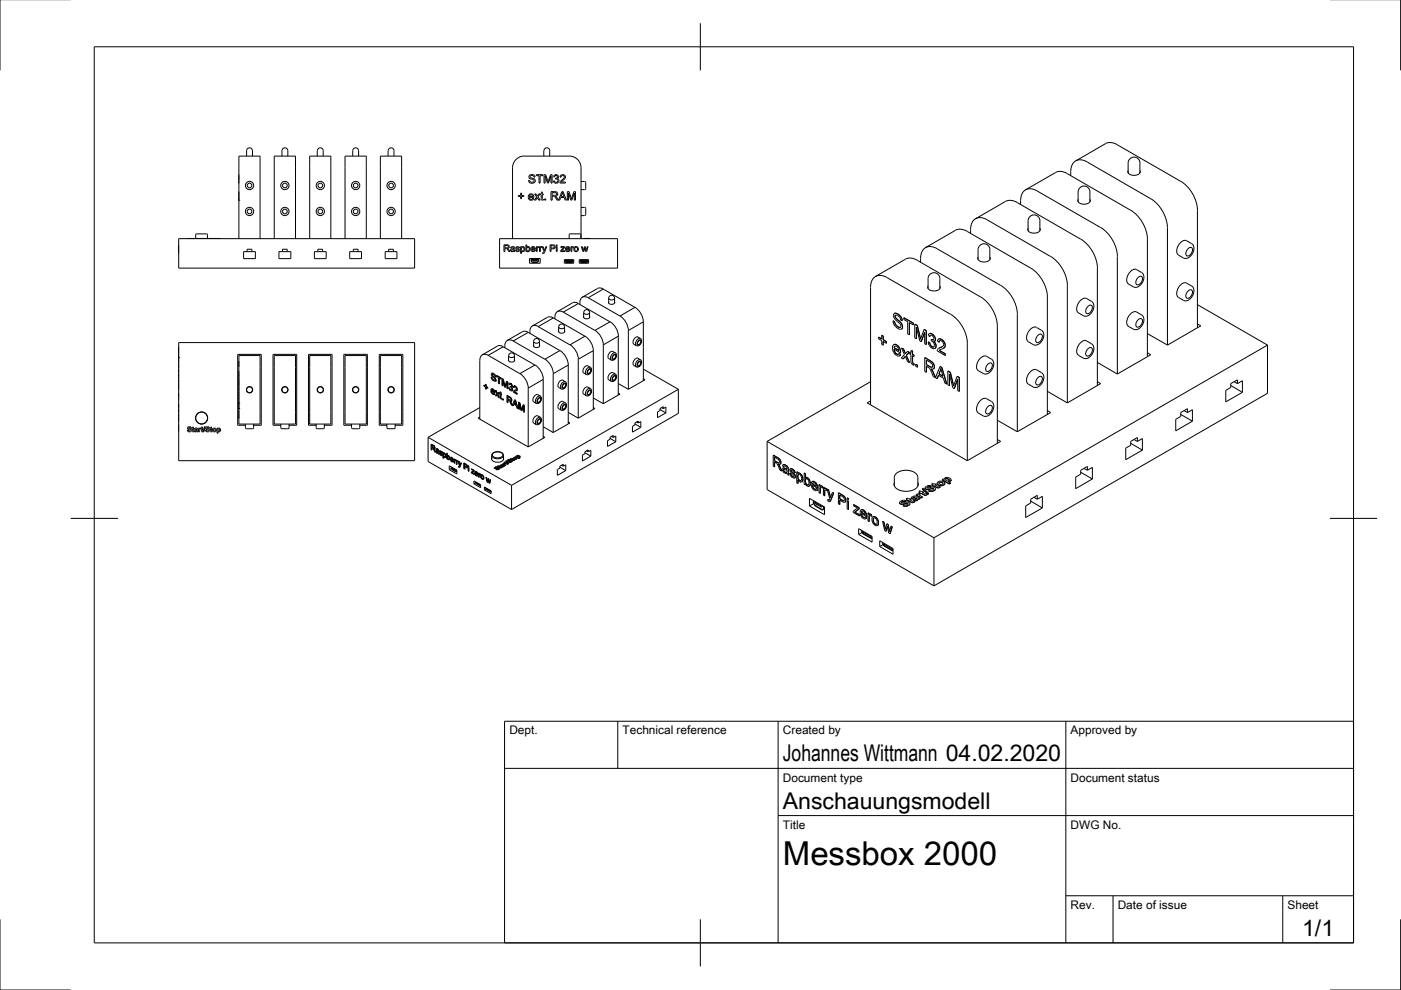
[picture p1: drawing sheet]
<svg xmlns="http://www.w3.org/2000/svg" width="297mm" height="210mm" viewBox="0 0 297 210" stroke-linecap="round" stroke-linejoin="round" font-family="sans-serif">
<defs><g id="words">
<text font-size="7" x="166" y="183.4">Messbox 2000</text>
<g font-size="4.9">
<text x="166" y="161.4">Johannes Wittmann 04.02.2020</text>
<text x="166" y="171.4">Anschauungsmodell</text>
<text x="276.1" y="198.5">1/1</text>
</g>
<g font-size="2.5">
<text x="108" y="155.7">Dept.</text>
<text x="132" y="155.7">Technical reference</text>
<text x="166" y="155.7">Created by</text>
<text x="227" y="155.7">Approved by</text>
<text x="166" y="165.7">Document type</text>
<text x="227" y="165.7">Document status</text>
<text x="166" y="175.7">Title</text>
<text x="227" y="175.7">DWG No.</text>
<text x="227" y="192.7">Rev.</text>
<text x="237" y="192.7">Date of issue</text>
<text x="273" y="192.7">Sheet</text>
</g>
</g></defs>
<!-- layer: Sichtbar -->
<g fill="none" stroke="#000" stroke-width=".21">
<path d="M50.6 38.8l.1 .1M50.6 37v.2M50.6 37.2v.3M50.6 37.5v.2M50.6 37.7v.2M50.6 37.9v.6M50.6 38.5v.1M50.6 38.6v.2M50.6 38.6h.1M50.6 38.8h.1M50.6 37h.1M50.6 37.2h.1"/>
<path d="M50.6 37.5h.1M50.6 37.7h.1M50.6 37.9h.1M50.6 38.5h.1M50.7 37h-.1M52.3 33.1v-1.1a.62 .62 0 0 1 .6-.7 .62 .62 0 0 1 .6 .7v1.1M59.8 33.1v-1.1a.62 .62 0 0 1 .6-.7 .62 .62 0 0 1 .6 .7v1.1M67.3 33.1v-1.1a.62 .62 0 0 1 .6-.7 .62 .62 0 0 1 .6 .7v1.1M74.8 33.1v-1.1a.62 .62 0 0 1 .6-.7 .62 .62 0 0 1 .6 .7v1.1M82.3 32v1.1M82.3 32a.62 .62 0 0 1 .6-.7 .62 .62 0 0 1 .6 .7v1.1M108.7 35.6v15"/>
<path d="M111.2 33.1h9.5a2.51 2.51 0 0 1 2.5 2.5M111.2 33.1a2.51 2.51 0 0 0-2.5 2.5M112.3 37.2a.69 .69 0 0 1 1.1 .3h-.2a.39 .39 0 0 0-.4-.3 .39 .39 0 0 0-.4 .4l.6 .2a.57 .57 0 0 1 .4 .8 .57 .57 0 0 1-.9 .2l-.4-.3v-.3h.2a.44 .44 0 0 0 .5 .5 .44 .44 0 0 0 .3-.6 .97 .97 0 0 1-1-.6zM113.7 37h1.4v.2h-.6v1.6h-.2v-1.6h-.6zM115.3 32v1.1M115.3 32a.62 .62 0 0 1 .6-.7 .62 .62 0 0 1 .7 .7l-.1 1.1M115.3 37h.4l.5 1.6 .5-1.6h.4v1.8h-.3v-1.5l-.5 1.5h-.2l-.5-1.5v1.5h-.3zM117.5 37.1a.48 .48 0 0 1 .8 0 .48 .48 0 0 1-.1 .8 .56 .56 0 0 1 0 .9 .56 .56 0 0 1-.9-.5h.3a.36 .36 0 0 0 .4 .3 .36 .36 0 0 0 .3-.4 .36 .36 0 0 0-.5-.2v-.2a.3 .3 0 0 0 .4-.3 .3 .3 0 0 0-.3-.3 .3 .3 0 0 0-.3 .3h-.2zM118.9 37.2a.58 .58 0 0 1 .9 .1 .58 .58 0 0 1-.3 .8l-.5 .5h.9v.2h-1.2l.2-.4a1.17 1.17 0 0 0 .7-1 .34 .34 0 0 0-.4-.2 .34 .34 0 0 0-.2 .4l-.3-.1zM123.2 38.5h.7l.3 .2M123.2 35.6v15M124.2 38.7v.5a.97 .97 0 0 1-.3 1h-.7"/>
<path d="M226.3 36.8l13.4 7.8a7.8 7.8 0 0 1 3.6 6.1v24.9M226.3 36.8a2.6 2.6 0 0 0-2.5-.2l-6.4 3.7M227 37.2a3.3 3.3 0 0 1 1.1-3.1 2.44 2.44 0 0 1 2.4 .3l13.5 7.7a7.8 7.8 0 0 1 3.5 6.2v24.9M234.4 30.5l-6.4 3.6M234.4 30.4a2.42 2.42 0 0 1 2.5 .3M236.9 30.7l13.4 7.7a7.8 7.8 0 0 1 3.6 6.2v24.9M239.2 36.7v-2.1a1.26 1.26 0 0 1 1.2-1.3 1.26 1.26 0 0 1 1.3 1.3v2.1M239.2 36.2a.94 .94 0 0 0 1.2 1 .94 .94 0 0 0 1.3-1M37.9 52.1v.2M37.9 53.4v.2M37.9 53.6v.1M37.9 53.7v.1"/>
<path d="M37.9 53.4h.1M37.9 52.3h.1M37.9 52.3v1.1M37.9 53.3h.1M37.9 52.1h.1M37.9 53.6h.1M37.9 53.7h.1M37.9 50.6h50v6.2h-50zM37.9 51.9v.2M39.9 50.6h.3M39.9 50.6h-.2M39.9 50.6h.1"/>
<path d="M40.2 50.6h.2M40.2 50.6h.1M40.4 50.6h.1M40.5 50.6h.1M40.8 50.6h.1M40.8 50.6h-.1M40.9 50.6h.1M41 50.6h.1M41.3 50.6h.3M41.3 50.6h-.1M41.3 50.6h.1M41.6 50.6h.1"/>
<path d="M41.7 50.6h.1M41.7 50.6h.3M42.3 50.6h.1M42.3 50.6h-.2M42.4 50.6h.1M42.5 50.6h.2M42.5 50.6h.1M42.6 50.6h.1M42.7 50.6h.1M42.8 50.6h.1M42.9 50.6h.2M42.9 50.6h.1"/>
<path d="M43.1 50.6h.4M43.1 50.6h.1M43.2 50.6h.1M43.7 50.6h.5M43.7 50.6h-.1M43.7 50.6h.1M43.9 49.6h-2.3l-.1 1M43.9 49.6l.1 1M44.2 50.6h.2M44.2 50.6h.1M44.4 50.6h.1M44.6 50.6h.1"/>
<path d="M44.6 50.6h-.1M44.7 50.6h.1M44.8 50.6h.2M44.8 50.6h.1M45.1 50.6h.2M45.1 50.6h.1M45.3 50.6h.2M45.3 50.6h.1M45.5 50.6h.2M45.5 50.6h.1M45.7 50.6h.2M45.7 50.6h.1"/>
<path d="M46.2 50.6h.1M46.2 50.6h-.2M46.3 50.6h.2M46.3 50.6h.1M46.5 50.6h.2M46.5 50.6h.1M46.7 50.6h.1M50.6 42.5h.1M50.6 42.4h.1M50.7 50.6v-17.5h4.4v17.5M50.7 40.6l-.1 1.9M51.6 53.4h2.5v1.4h-2.5z"/>
<path d="M52.4 53.4v-.6h1v.6M58.1 50.6v-17.5h4.6v17.5M59.1 53.4h2.6v1.4h-2.6zM59.9 53.4v-.6h1v.6M65.7 50.6v-17.5h4.4v17.5M66.7 53.4h2.5v1.4h-2.5zM67.4 53.4v-.6h1v.6M73.2 50.6v-17.5h4.5v17.5M74.1 53.4h2.5v1.4h-2.5zM74.9 53.4v-.6h1v.6M80.6 50.6v-17.5h4.6v17.5M81.7 53.4h2.5v1.4h-2.5z"/>
<path d="M82.4 53.4v-.6h1v.6M105.9 50.6h25v6.2h-25zM106.8 51.9h.7a.39 .39 0 0 1 .5 .3 .39 .39 0 0 1-.4 .5l.5 .6h-.2l-.5-.6h-.4v.6h-.2zM107 52.1h.5a.25 .25 0 0 1 .3 .2 .25 .25 0 0 1-.4 .2h-.4zM108.3 52.4l.2-.1a.41 .41 0 0 1 .6 .4l.1 .6h-.3a.35 .35 0 0 1-.7-.1 .35 .35 0 0 1 .4-.5h.2a.2 .2 0 0 0 0-.3 .2 .2 0 0 0-.3 .1l-.3 .1zM108.4 53l.5-.2a.24 .24 0 0 1-.2 .4 .24 .24 0 0 1-.3-.2zM109.5 52.3a.43 .43 0 0 1 .6 .3l-.2-.1a.19 .19 0 0 0-.2-.1 .19 .19 0 0 0-.1 .3l.4 .1a.4 .4 0 0 1-.2 .6 .4 .4 0 0 1-.5-.4h.2a.22 .22 0 0 0 .2 .3 .22 .22 0 0 0 .2-.4l-.5-.1zM109.9 41.4h.5v-.4h.2v.4h.5v.2h-.5v.5h-.2v-.5h-.5zM110.4 52.3h.2v.1a.47 .47 0 0 1 .7 .4 .47 .47 0 0 1-.7 .4v.5h-.2zM110.6 52.5a.32 .32 0 0 1 .5 .3 .32 .32 0 0 1-.5 .3zM111.5 51.9h.2v.5a.48 .48 0 0 1 .7 .4 .48 .48 0 0 1-.7 .4l-.2 .1zM111.7 52.5a.32 .32 0 0 1 .5 .1 .32 .32 0 0 1-.1 .4 .32 .32 0 0 1-.4 0z"/>
<path d="M112.2 41.3a.61 .61 0 0 1 .7-.1 .61 .61 0 0 1 .3 .6h-1a.38 .38 0 0 0 .3 .5 .38 .38 0 0 0 .5-.3h.2a.65 .65 0 0 1-1 .3 .65 .65 0 0 1 0-1zM112.3 54.8h2.2v1h-2.2zM112.4 41.4a.36 .36 0 0 1 .4-.1 .36 .36 0 0 1 .2 .3h-.8zM112.6 54.9h1.6v.5l-.3 .2h-1.1l-.2-.2zM112.7 55h1.4v.3l-.2 .3h-1l-.2-.3zM112.7 52.4a.49 .49 0 0 1 .5-.1 .49 .49 0 0 1 .3 .5l-.8 .1a.3 .3 0 0 0 .3 .3 .3 .3 0 0 0 .3-.2h.2a.52 .52 0 0 1-.8 .3 .52 .52 0 0 1 0-.9zM112.8 52.6a.29 .29 0 0 1 .3-.2 .29 .29 0 0 1 .2 .3h-.5zM112.9 55.2h1l-.1 .1h-.8zM113.3 41.1h.3l.3 .5 .3-.5h.3l-.5 .6 .5 .7h-.2l-.4-.5-.3 .5h-.3l.5-.6zM113.5 52.8v.1M113.7 52.3h.2v.2l.3-.2v.2a.24 .24 0 0 0-.3 0 .24 .24 0 0 0 0 .3v.5h-.2zM114.4 52.3h.2v.2l.2-.2 .1 .2a.23 .23 0 0 0-.3 0 .23 .23 0 0 0 0 .3v.5h-.2z"/>
<path d="M114.7 40.8l.3-.1v.4h.2v.2h-.2v.9h.2v.2l-.4-.1-.1-1h-.1zM115 52.3h.1l.3 .8 .3-.8h.2l-.7 1.5-.2-.1v-.1h.2l.2-.3zM115.5 42.2h.2v.2h-.2zM116.6 51.9h.6a.44 .44 0 0 1 .5 .4 .44 .44 0 0 1-.5 .5h-.4v.5h-.2zM116.8 52.1h.4a.27 .27 0 0 1 .3 .2 .27 .27 0 0 1-.3 .3h-.4zM116.8 40.6h.8a.5 .5 0 0 1 .7 .4 .5 .5 0 0 1-.5 .6l.6 .8 .7-1.8h.3l.7 1.8h-.3l-.2-.5h-.7l-.2 .5h-.6l-.4-.6-.3-.2h-.3v.8h-.3zM117.1 40.8h.5a.31 .31 0 0 1 .4 .4 .31 .31 0 0 1-.4 .2h-.5zM117.9 52.3h.2v1h-.2zM117.9 51.9h.2v.2h-.2zM118.9 52.3h.8l-.6 .9h.7v.1h-.9l.6-.9h-.6zM119.3 40.8l.2 .9h-.5zM119.7 55h1.9v.8h-1.9z"/>
<path d="M119.8 55.2h1.7v.2l-.2 .3h-1.3zM119.9 55.4h1.5l-.1 .2h-1.3zM120 52.4a.47 .47 0 0 1 .6-.1 .47 .47 0 0 1 .2 .5l-.7 .1a.29 .29 0 0 0 .2 .3 .29 .29 0 0 0 .3-.2h.2a.52 .52 0 0 1-.8 .3 .52 .52 0 0 1 0-.9zM120.1 52.6a.3 .3 0 0 1 .3-.2 .3 .3 0 0 1 .3 .3h-.6zM120.3 40.6h.3l.6 1.6 .5-1.6h.3v1.8h-.2v-1.5l-.6 1.5h-.2l-.5-1.5v1.5h-.2zM120.8 52.8v.1M121.1 52.3h.1v.2l.3-.2 .1 .2a.23 .23 0 0 0-.3 0 .23 .23 0 0 0-.1 .3v.5h-.1zM122.8 55h2v.8h-2zM123 55.2h1.7v.2l-.2 .3h-1.4zM123 55.4h1.6l-.2 .2h-1.2zM123 49.6h-2.2l-.1 1M123.1 49.6l.1 .1"/>
<path d="M123.2 44h.7M123.3 52.3h.1l.3 .8 .2-.8h.2l.2 .8 .2-.8h.2l-.3 1h-.2l-.2-.8-.2 .8h-.2zM123.8 50.6h.1M123.8 50.6h-.1M123.9 50.6h.1M123.9 44a1.18 1.18 0 0 1 .3 1.2v.3M124 50.6h.2M124 50.6h.1M124.2 45.4l-.3 .3h-.7M124.2 50.6h.2M124.2 50.6h.1M124.4 50.6h.1"/>
<path d="M124.5 50.6h.2M124.7 50.6h.1M124.8 50.6h.3M124.8 50.6h.1M192 55l-6.4 3.6M192 54.9a2.37 2.37 0 0 1 2.5 .3l13.4 7.8a7.8 7.8 0 0 1 3.5 6.1l.1 24.9M195.2 55.6a3.3 3.3 0 0 1 1-3.1 2.49 2.49 0 0 1 2.5 .2l13.5 7.8M196.2 52.5l6.4-3.7a2.42 2.42 0 0 1 2.5 .3l13.4 7.7a7.7 7.7 0 0 1 3.6 6.2M199.3 59.1v2.1M199.3 59.1a1.26 1.26 0 0 0-1.3-1.3 1.26 1.26 0 0 0-1.2 1.3v2.1M207.4 54.5a.94 .94 0 0 0 1.2 1.1 .94 .94 0 0 0 1.3-1.1M209.3 46.6l13.5 7.8a7.8 7.8 0 0 1 3.5 6.1"/>
<path d="M209.3 46.6a2.16 2.16 0 0 0-2.5-.2 2.16 2.16 0 0 0-1 2.3v.8M209.9 53v2M209.9 52.9a1.26 1.26 0 0 0-1.3-1.2 1.26 1.26 0 0 0-1.2 1.2v2.1M215.7 43l13.4 7.7M215.7 42.9a2.6 2.6 0 0 0-2.5-.2l-6.4 3.7M216.4 42.5v.9M216.4 42.5a2.14 2.14 0 0 1 1-2.3 2.14 2.14 0 0 1 2.5 .3l13.5 7.7a7.8 7.8 0 0 1 3.5 6.2M218 46.8v2.1M218 46.8a1.26 1.26 0 0 1 1.2-1.2 1.26 1.26 0 0 1 1.3 1.2M218 48.4a.94 .94 0 0 0 1.2 1 .94 .94 0 0 0 1.3-1M220.5 46.8v2.1M228.6 42.8v-2.1a1.26 1.26 0 0 1 1.2-1.3 1.26 1.26 0 0 1 1.3 1.3v2.1"/>
<path d="M228.6 42.3a.94 .94 0 0 0 1.2 1 .94 .94 0 0 0 1.3-1M229.1 50.7a7.8 7.8 0 0 1 3.6 6.1M232.7 56.8v24.9M236.9 54.4v24.9M241.2 58.9l.3-.2 .5-.1a1.16 1.16 0 0 1-1 1.8 1 1 0 0 1 .2-1.5zM250.2 51.6a1.25 1.25 0 0 1 1.4-.6l1 .6a1.87 1.87 0 0 1-.4 2.9l-.7 .3h-.3l-1.4-.7a1.81 1.81 0 0 1 .4-2.5zM251.8 52.8l.3-.3h.5a1.16 1.16 0 0 1-1 1.7 1 1 0 0 1 .2-1.4zM37.9 74.5v.2M37.9 74.7h.1M37.9 76.1h.1M37.9 76.1v.1M37.9 76.2v.1"/>
<path d="M37.9 76.3v.1M37.9 76.4v.3M37.9 76.7v.1M37.9 76.8v.1M37.9 78.4v.3M37.9 78.7v.2M37.9 78.9v.1M37.9 79v.1M37.9 79.4v.4M37.9 79.8v.3M37.9 77.3v.1M37.9 77.4v.2"/>
<path d="M37.9 77.6v.2M37.9 77.8v.1M37.9 77.9v.1M37.9 75h.1M37.9 75v.2M37.9 75.2v.2M37.9 75.4v.2M37.9 75.6v.2M37.9 75.8h.1M37.9 74.7v.1M37.9 74.9v.1M37.9 75.8v.1"/>
<path d="M37.9 76v.1M37.9 76.9h.1M37.9 79.1h.1M37.9 74.5h.1M37.9 76h.1M37.9 76.2h.1M37.9 76.3h.1M37.9 76.4h.1M37.9 76.7h.1M37.9 76.8h.1M37.9 78.4h.1M37.9 78.7h.1"/>
<path d="M37.9 78.9h.1M37.9 79h.1M37.9 77.8h.1M37.9 79.4h.1M37.9 79.8h.1M37.9 77.3h.1M37.9 77.4h.1M37.9 77.6h.1M37.9 77.9h.1M37.9 74.9h.1M37.9 75.2h.1M37.9 75.4h.1"/>
<path d="M37.9 75.6h.1M37.9 73.6v.9M37.9 79.3v.1M37.9 72.6h50v25.1h-50zM37.9 77.1v.2M37.9 78.2v.2M50.6 78.9h.1M50.6 78.9v.3M50.6 79.2v.3M50.6 79.5v.3M50.6 79.8v.3M50.6 78.8v.1"/>
<path d="M50.6 79.2h.1M50.6 77.1h.1M50.6 77.3h.1M50.6 78.8h.1M50.6 79.5h.1M50.6 79.8h.1M50.7 75.4h4.4v14.5h-4.4zM50.7 78.7l-.1 .1M50.7 76.6v1.2M58.1 75.4h4.6v14.5h-4.6zM65.7 75.4h4.4v14.5h-4.4zM73.2 75.4h4.5v14.5h-4.5z"/>
<path d="M80.6 75.4h4.6v14.5h-4.6zM104.1 79.9l.2 .6a.59 .59 0 0 0 .8 .3M104.1 79.9l.2 .1M104.3 79.4l.1 .2M104.3 79.4h.1M104.4 79.1a.4 .4 0 0 0-.3 .4 .4 .4 0 0 0 .4 .4l.3 .3a.22 .22 0 0 1 .2 .2 .22 .22 0 0 1-.2 .2M104.4 79.1l.2 .1M104.4 79.6l.5 .5M104.4 79.1h-.1M104.4 79.3l-.1 .1M104.4 79.3l.3 .2 .4 .4M104.4 79.1h.1"/>
<path d="M104.4 79.6h.1M104.6 79.2l.3 .2M104.6 79.2h.1M104.9 79.4l.1 .3M104.9 79.4l.1 .2M104.9 79.4h.1M105 79.6l.1 .3M105 79.7l.1 .2M105 79.6v.1M105.1 79.9h.1M105.3 79.6v.2l.4 .2v1.3l.1 .1M105.3 79.6h.1"/>
<path d="M105.3 79.6l1 .6M105.4 73.4l-3.1 1.8M105.4 73.4a1.16 1.16 0 0 1 1.3 .1l6.7 3.9a3.9 3.9 0 0 1 1.8 3v12.5M107 73.3a1.08 1.08 0 0 1 .6-1.1 1.08 1.08 0 0 1 1.2 .1l6.7 3.9a3.9 3.9 0 0 1 1.8 3v12.5M107 73.3v.4M107.8 75.5v1M107.8 76.2a.64 .64 0 0 0 .7 .6 .64 .64 0 0 0 .6-.6M107.8 75.4a.62 .62 0 0 1 .7-.6 .62 .62 0 0 1 .6 .6v1.1M110.2 79.2l-6.7-3.9a1.08 1.08 0 0 0-1.2-.1 1.08 1.08 0 0 0-.6 1.2v12.5M110.2 79.2a3.9 3.9 0 0 1 1.8 3.1v12.5M112 70.5l6.7 3.8M112 70.4a1.25 1.25 0 0 0-1.2-.1l-3.3 1.9"/>
<path d="M112.3 70.3a1.08 1.08 0 0 1 .6-1.2 1.08 1.08 0 0 1 1.2 .1l6.7 3.9M112.4 70.3v.4M112.9 69.1l3.2-1.8a1.25 1.25 0 0 1 1.2 .1l6.7 3.9a3.9 3.9 0 0 1 1.8 3v12.5M113.1 73.2a.64 .64 0 0 0 .7 .5 .64 .64 0 0 0 .6-.5M113.1 73.4v-1a.62 .62 0 0 1 .7-.6 .62 .62 0 0 1 .6 .6v1M118.4 70.1a.64 .64 0 0 0 .7 .6 .64 .64 0 0 0 .6-.6M118.4 70.4v-1.1a.62 .62 0 0 1 .7-.6 .62 .62 0 0 1 .6 .6v1.1M118.7 74.3a3.9 3.9 0 0 1 1.8 3.1v12.5M119.4 66.2l6.7 3.8a3.9 3.9 0 0 1 1.8 3.1M119.4 66.2a1.08 1.08 0 0 0-1.2-.1 1.08 1.08 0 0 0-.5 1.1l-.1 .4M120.9 73.1a3.9 3.9 0 0 1 1.7 3.1v12.5M121.3 64.2l-3.1 1.9"/>
<path d="M121.4 64.2a1.16 1.16 0 0 1 1.2 .2l6.7 3.8a3.9 3.9 0 0 1 1.8 3.1M123 64.2a1.07 1.07 0 0 1 .5-1.2 1.07 1.07 0 0 1 1.2 .1l6.8 3.9a3.9 3.9 0 0 1 1.7 3.1M123 64.2v.4M123.5 63l3.2-1.8a1.21 1.21 0 0 1 1.2 .1l6.7 3.9a3.9 3.9 0 0 1 1.8 3v12.5M123.7 66.3v1M123.8 67.1a.64 .64 0 0 0 .6 .5 .64 .64 0 0 0 .6-.5M123.8 66.3a.62 .62 0 0 1 .6-.6 .62 .62 0 0 1 .6 .6M124 77.8l.4-.3 .8 .4a.93 .93 0 0 1 0 1 .93 .93 0 0 1-.9 .5l-.5-.3a.88 .88 0 0 1 .2-1.3zM124.7 78.5l.4-.2 .2 .2-.2 .5-.4 .2-.1-.3zM125 66.3v1M127.9 73.1v12.5M129 64a.64 .64 0 0 0 .7 .5 .64 .64 0 0 0 .6-.5"/>
<path d="M129.1 64.3v-1.1a.62 .62 0 0 1 .6-.6 .62 .62 0 0 1 .6 .6v1.1M129.3 74.7l.4-.2 .8 .3a.95 .95 0 0 1 0 1.1 .95 .95 0 0 1-.9 .4l-.5-.3a.88 .88 0 0 1 .2-1.3zM129.9 79a1.02 1.02 0 0 0-.8 1.5l.5 .3a.93 .93 0 0 0 1-.4 .93 .93 0 0 0-.1-1.1l-.6-.3M130 79.9l.4-.2 .2 .3-.2 .4-.4 .2-.1-.2zM130 75.4l.4-.2 .2 .3-.2 .4-.4 .2-.1-.2zM131.1 71.3v12.5M133.2 70.1v12.4M135.3 76a1.02 1.02 0 0 0-.9 1.5l.5 .3a.93 .93 0 0 0 1-.5 .93 .93 0 0 0-.1-1l-.6-.3M135.3 71.4a1.02 1.02 0 0 0-.9 1.6l.5 .3a.93 .93 0 0 0 1-.5 .93 .93 0 0 0-.1-1l-.6-.3M135.3 76.9l.4-.2 .2 .2-.2 .5-.4 .2-.1-.3zM135.3 72.4l.4-.2 .2 .2-.2 .5-.4 .2-.1-.3zM136.4 78.3l7.4 4.2"/>
<path d="M184.6 60.9v24.9M184.6 60.9a2.16 2.16 0 0 1 1-2.3 2.16 2.16 0 0 1 2.5 .3l13.4 7.7M186.2 71.5v.3l.7 .4v.8l.3 .2M186.2 71.5l.7 .4M186.9 71.1v.8M186.9 71.1l.4 .1M186.9 71.1l.3 .2M187.2 72l.7 .4M187.3 73.2h-.1M187.3 71.2l-.1 .1M187.3 71.2l-.1 .8M187.3 72h-.1"/>
<path d="M187.3 72l.7 .4M187.9 72.8l-.7-.4v.8M187.9 72.4v.4M188 72.4h-.1M188 72.4l-.1 .4M189.3 68a1.8 1.8 0 0 0 1.9 1.8v-.1M189.3 68l.4 .2M189.5 73.1l.3-.1 .3 .1M189.5 73.1a1.59 1.59 0 0 0 1.2 2.4l.2-.3M189.5 73.1h.6M189.6 74.1l.2 .5M189.6 73.7l1 .6"/>
<path d="M189.6 73.7v.1M189.7 68.2l.1 .4M189.7 68.2h.1M189.7 74.7l-.2-.7 1.4 .8M189.7 74.7l.4 .4M189.7 73.4a.87 .87 0 0 1 .9 1l-1-.6M189.7 73.4l-.1 .4M189.8 74.6l.3 .4M189.8 73.4l-.2 .3M189.8 68.6l.2 .4M189.8 67v-.1a1 1 0 0 1 1.1 1l.4 .1M189.8 67v.3"/>
<path d="M189.8 74.6l-.1 .1M189.8 67l.1 .3M189.8 68.6h.1M189.8 67h.1M189.8 67.3l1.1 1.1M189.9 66.8l-.1 .2M189.9 66.4a.72 .72 0 0 0-.5 .6 .72 .72 0 0 0 .4 .7l.7 .7a.87 .87 0 0 1 .5 .9l-.1 .1M189.9 66.4l.4 .2M189.9 66.4l-.3 .1M189.9 66.4l.5 .2M189.9 67.3l1 1M189.9 66.4h.1"/>
<path d="M189.9 67.3h-.1M190 69l.4 .3M190 69h.1M190.1 73.1l.6 .7M190.1 75.1h.3M190.1 73.1h.1M190.1 75l.3 .1M190.1 75v.1M190.3 66.6l.5 .4M190.4 66.6l.5 .4M190.4 66.6h-.1M190.4 69.3l.3 .1"/>
<path d="M190.4 69.3l.4 .1M190.4 75.1h.1M190.4 69.3h.1M190.6 74.9l-.2 .2M190.6 74.9l.3 .2M190.6 74.9l.3 .3M190.7 73.8l.2 .9M190.7 73.8l.3 .9M190.7 73.8h.1M190.8 69.4h-.1M190.8 67l.4 .5M190.8 67h.1"/>
<path d="M190.9 67l.3 .5M190.9 69.4h-.1M190.9 68.4l.3 .4M190.9 74.7v.1M190.9 68.3l.4 .5M190.9 75.1l-.2 .4M190.9 69.4h-.2M190.9 75.1v.1M190.9 68.3v.1M191 74.7l-.1 .1M191 74.7h-.1M191.2 67.5l.1 .5"/>
<path d="M191.2 73.8l.6 1.4-.7 .7 .4 .2M191.2 73.8l.4 .2M191.2 73.8l.3 .2M191.2 69.8h-.1M191.2 67.5h.1M191.2 68.8l.1 .5M191.3 69.7l-.1 .1M191.3 69.7h-.1M191.3 68.8l.1 .5M191.3 68.8h-.1M191.3 69.3l-.1 .4M191.3 69.3h.1"/>
<path d="M191.4 69.3l-.1 .4M191.5 74l.4 1 .5-.5M191.6 74l.4 1M191.6 74h-.1M191.6 67.4v.3l.8 .5v2.6l.4 .2M191.6 67.4l2.1 1.1M191.6 67.4h.1M192 75.6l-.5 .5M192 75.6l.4 1.1 .4 .2M192.1 75.4l.7 1.5M192.4 74.5l.4 .2M192.4 74.5h.1"/>
<path d="M192.8 74.7l-.7 .7M192.8 68.4v2.6M192.9 74.8v.3l.2 .1 .1 1.8 .6 .4M192.9 74.8l.2 .1M193.1 74.4v.5l-.2-.1M193.2 74.4h-.1M193.4 75.1l.4 .2M193.5 76.8v.2M193.5 76.6v.2M193.5 76.8v.1M193.5 74.4h-.4M193.5 74.4h-.3"/>
<path d="M193.5 74.4l-.1 .7M193.5 76.8h.1M193.5 77h.1M193.5 76.9l.2 .1M193.5 76.9v.1M193.6 77l.2 .1M193.6 68.9l-.8-.5v2.6M193.7 77l.1 .1M193.7 68.5l-.1 .4M193.7 77h-.1M193.8 75.6l-.4-.2 .1 1.4M193.8 75.3v.3"/>
<path d="M193.8 77.1v.3M193.8 75.6h.1M193.8 77.4h.1M194 68.7v3l.3 .1M194 68.7l.5 .3M194.1 77.3v.4l.4 .2M194.1 77.3l.4 .1M194.2 77.2l.3 .2M194.2 77.2l-.1 .1M194.3 71.8v-2.4l.7 2.9 .3 .1M194.3 69.5v2.3M194.5 69l.7 2.9 .7-2"/>
<path d="M194.5 77.4v.5M194.5 69h.1M194.5 69l.7 2.9M194.5 77.4h.1M195.3 72.4l.7-2v2.5l.4 .2M195.9 69.9l.5 .2M196 69.8l-.1 .1M196 70.5l-.7 1.9M196.1 75.8l1.6 1M196.1 75.8v3l.3 .1M196.1 75.8h.1M196.4 77.3l1.1 .6"/>
<path d="M196.4 77.3v-.9l.8 .4a.61 .61 0 0 1 .5 .4 .61 .61 0 0 1-.2 .7M196.4 78.9v-1.2l.7 .4 .8 1.7 .4 .2M196.4 70.1h.1M196.4 70.1v3M196.4 73v.1M196.4 76.4v.9M196.4 77.7v1.2M196.8 60.7a.94 .94 0 0 0 1.2 1 .94 .94 0 0 0 1.3-1M196.8 72.5l.1 .6 .5 .6 .5 .2h.3M196.8 72.5l.3 .2M196.8 72.5l.3 .1M196.8 72.5h.1"/>
<path d="M197.1 70.7l-.3 .4 .3 .3M197.1 70.7l.5 .1M197.1 72.7l.2 .5M197.1 72.6l.2 .6M197.1 77.7l.4 .2M197.1 72.6v.1M197.2 76.5l.5 .4M197.3 73.2l.3 .3M197.3 71.1a.65 .65 0 0 1 .6 .3 .65 .65 0 0 1-.1 .7M197.3 71.1l-.2 .3M197.3 73.2h.1M197.4 72v.3a.79 .79 0 0 1 .4 1.3l-.2-.1"/>
<path d="M197.4 72h.1M197.5 78.2l.1 .2M197.5 72l.3 .1M197.5 77.9h.1M197.5 72l.4 .1M197.5 72h.1M197.6 70.8l.4 .3M197.6 78.5l.3 .5M197.6 78.4l.3 .6M197.6 70.8h.1M197.6 78.4v.1M197.6 73.5h.4"/>
<path d="M197.6 73.5h.1M197.7 76.9l.3 .4M197.7 76.8l.3 .5M197.7 76.8v.1M197.9 79l.4 1M197.9 72.1h-.1M197.9 79h.1M197.9 78.2h-.5l.2 .3M197.9 72v.1M198 71.1l.2 .5M198 71.1l.3 .5M198 77.3l.1 .5"/>
<path d="M198 71.1h.1M198 77.3h.1M198 72.4l.4 .4M198.1 77.8l-.2 .4M198.1 77.8h.1M198.2 71.6l.1 .4M198.2 72.3l-.2 .1 .3 .4M198.3 71.6l.1 .4M198.3 72.3l-.2 .1M198.3 71.6h-.1M198.3 72.3h-.1M198.3 72l-.1 .3"/>
<path d="M198.3 72.8l.1 .6M198.4 72l-.1 .3M198.4 72.8l.1 .6M198.4 72h-.1M198.4 72.8h-.1M198.4 73.4l-.2 .5M198.5 73.4l-.3 .5M198.5 73.4h-.1M199 79.6l1 .6 .3 1 .4 .2M199 79.6l-.3 .7M199 71.9l.6 .1M199 71.9l-.2 .4 .3 .3"/>
<path d="M199.1 79.3l.8 .4M199.1 79.3l.8 .5M199.1 74.3l1.3 .7M199.2 74.3h-.1M199.2 74.3l1.2 .7M199.2 72.2a.76 .76 0 0 1 .8 .8 .76 .76 0 0 1-.7 .7l-.4 .2-.2 .5 1.7 1M199.2 72.2l-.1 .4M199.3 74.2l-.2 .1M199.3 74.2l-.1 .1M199.3 77.7l.4 .2M199.3 77.7l-1 2.4 .4 .2M199.3 78.6l.2-.5 .4 1.7"/>
<path d="M199.4 78.6h-.1M199.4 78.6l-.3 .7M199.5 78.2l-.1 .4M199.6 72l.6 .5M199.6 72h.1M199.7 77.9l1 3.5M199.7 77.9h.1M199.7 73.5l-.6 .3M200.1 73.8l-.8 .4M200.2 73.8h-.1M200.2 73.8l-.2 .1M200.2 72.5l.2 .8"/>
<path d="M200.2 72.5h.1M200.2 72.5l.2 .7M200.3 73.5l-.2 .3M200.4 73.5l-.2 .3M200.4 73.5h-.1M200.4 73.3l-.1 .2M200.4 73.2v.3M200.4 75v.4M200.4 75.3v.1M200.4 73.2v.1M201 78.7v2.9l.3 .2M201 78.7l.5 .2"/>
<path d="M201 78.7l.5 .3M201.5 79l.7 2.9 .7-2.1M201.5 78.9v.1M201.5 78.9l.7 2.9M201.6 66.6a7.8 7.8 0 0 1 3.5 6.2v24.9M202.9 79.8l.5 .2M202.9 79.8l.5 .3M207.7 76.1a1.25 1.25 0 0 1 1.4-.6l1.2 .7 .4 .9-.2 1-.9 1a1.06 1.06 0 0 1-1.2 .1l-1-.6a1.81 1.81 0 0 1 .3-2.5zM209.4 77.3l.3-.3h.5a1.16 1.16 0 0 1-1 1.7 1 1 0 0 1 .2-1.4zM212.2 60.5a7.8 7.8 0 0 1 3.5 6.1M215.7 66.6v24.9M218.3 79a1.25 1.25 0 0 1 1.4-.6l1.2 .7 .4 .8-.3 1.3-.8 .8a1.06 1.06 0 0 1-1.1 0l-1.1-.6a1.81 1.81 0 0 1 .3-2.4z"/>
<path d="M219.7 69.4a1.93 1.93 0 0 0-2 2l.1 .8 .2 .2M219.8 69.4l1.1 .7 .3 .4 .1 .8-.3 .9-.6 .7-.8 .3-1.6-.8M220 71.1l.3-.2h.5a1.16 1.16 0 0 1-1 1.7 1 1 0 0 1 .2-1.5zM222.1 63v24.9M226.3 60.5v24.9M228.9 63.8a1.25 1.25 0 0 1 1.5-.5l1 .6a1.9 1.9 0 0 1-.5 2.9l-.1 .1a1.06 1.06 0 0 1-1.1 0l-1.1-.6a1.81 1.81 0 0 1 .3-2.5zM230.4 72.3l1.2 .7 .2 .3 .1 .7-.3 1-.6 .7-.8 .3h-.5l-1.1-.7M230.4 72.3a1.93 1.93 0 0 0-2.1 2l.1 .7 .2 .3M230.6 74l.3-.2 .5-.1a1.16 1.16 0 0 1-1 1.8 1 1 0 0 1 .2-1.5zM230.6 65l.3-.2 .5-.1a1.16 1.16 0 0 1-1 1.8 1 1 0 0 1 .2-1.5zM232.7 76.8l4.2 2.5M239.2 60.2a1.93 1.93 0 0 1 .7-2.8l.8-.3h.3l1.2 .8 .2 .3 .1 .8-.1 .6-.4 .7-.6 .4a1.07 1.07 0 0 1-1.1 .1l-1.1-.6"/>
<path d="M239.6 66.7a1.25 1.25 0 0 1 1.4-.6l1 .7a1.9 1.9 0 0 1-.5 2.9h-.1a1.07 1.07 0 0 1-1.1 .1l-1.1-.6a1.81 1.81 0 0 1 .4-2.5zM241.2 67.9l.3-.3h.5a1.16 1.16 0 0 1-1 1.7 1 1 0 0 1 .2-1.4zM243.3 74.8l.7 .4-7.1 4.1M243.3 70.7l4.2 2.5M250.2 60.6a1.25 1.25 0 0 1 1.4-.6l1.2 .8 .3 .6-.2 1.3-.9 .9a1.07 1.07 0 0 1-1.1 .1l-1.1-.7a1.81 1.81 0 0 1 .4-2.4zM251.8 61.7l.3-.2h.5a1.16 1.16 0 0 1-1 1.7 1 1 0 0 1 .2-1.5zM253.9 64.6l14.8 8.6M253.9 68.7l.7 .4-7.1 4.1M268.7 73.2v10.2l-70.7 40.8M268.7 73.2l-70.7 40.8M37.9 80.6v.1M37.9 80.7v.1"/>
<path d="M37.9 80.8v.2M37.9 84.1v.2M37.9 84.3v.1M37.9 84.4v.1M37.9 86.8v.3M37.9 87.1v.4M37.9 87.5v.1M37.9 88.4v.2M37.9 88.6v.3M37.9 88.9v.3M37.9 89.2v.2M37.9 87.9v.2"/>
<path d="M37.9 88.1v.1M37.9 88.2v.2M37.9 81.7v.5M37.9 82.2v.4M37.9 81.3v.1M37.9 81.4v.1M37.9 81.5v.2M37.9 80.1v.1M37.9 90.2h.1M37.9 90.8h.1M37.9 80.6h.1M37.9 80.7h.1"/>
<path d="M37.9 80.8h.1M37.9 90.4h.1M37.9 90.6h.1M37.9 91h.1M37.9 91.3h.1M37.9 84.1h.1M37.9 84.3h.1M37.9 84.4h.1M37.9 86.8h.1M37.9 87.1h.1M37.9 87.5h.1M37.9 88.4h.1"/>
<path d="M37.9 88.6h.1M37.9 88.9h.1M37.9 89.2h.1M37.9 85.6h.1M37.9 81.9h.1M37.9 80.1h.1M37.9 87.9h.1M37.9 88.1h.1M37.9 88.2h.1M37.9 81.7h.1M37.9 82.2h.1M37.9 82.5h.1"/>
<path d="M37.9 81.3h.1M37.9 81.4h.1M37.9 81.5h.1M37.9 83.4v.7M37.9 86.6v.2M37.9 80.4v.2M37.9 81.1v.2M37.9 84.7v.2M37.9 85.6v.9M37.9 87.8v.1M37.9 90v1.4M39.8 90.6l.1-.1a.44 .44 0 0 1 .7 .3l-.3-.1a.16 .16 0 0 0-.2-.1 .16 .16 0 0 0-.1 .2 .16 .16 0 0 0 .2 .1 .39 .39 0 0 1 .3 .6 .39 .39 0 0 1-.7-.1l-.1-.2h.2a.19 .19 0 0 0 .1 .2 .19 .19 0 0 0 .3-.1 .19 .19 0 0 0-.1-.2 .34 .34 0 0 1-.4-.1 .34 .34 0 0 1 0-.4z"/>
<path d="M40.8 90.6l.2-.1v.3h.1v.1h-.1l.1 .7-.3-.1-.1-.6zM41 91.4h.1M41.3 90.9a.35 .35 0 0 1 .4-.2 .35 .35 0 0 1 .2 .4l.1 .5-.3-.1a.27 .27 0 0 1-.3 .1 .27 .27 0 0 1-.1-.4 .27 .27 0 0 1 .3-.1l.1-.2-.3 .1zM41.7 91.5h.1M42.1 90.8h.5l-.3 .3v.5h-.2zM42.6 90.8l.3-.3v.3h.2l-.2 .6 .2 .1M42.6 90.8l.2 .7h.3M43.3 90.5h.2l-.3 1.1h-.1zM43.7 90.6v-.1a.43 .43 0 0 1 .7 .3l-.6-.1 .2 .2a.39 .39 0 0 1 .3 .6 .39 .39 0 0 1-.7-.1v-.2h.2a.2 .2 0 0 0 .1 .2 .2 .2 0 0 0 .2-.2 .2 .2 0 0 0-.2-.1l-.3-.2zM44.6 90.6l.2-.1v.3h.2l-.2 .1 .1 .7-.3-.2zM44.8 91.4h.1M46 90.8l.2 .1a.35 .35 0 0 1 .5 0 .35 .35 0 0 1 0 .5 .35 .35 0 0 1-.5 .1v.4h-.2z"/>
<path d="M50.6 84.1v.2M50.6 84.3v.3M50.6 84.6v.3M50.6 84.9v.2M50.6 85.1h.1M50.6 85.1v.1M50.6 85.4v.1M50.6 85.5h.1M50.6 85.5v.2M50.6 85.7v.4M50.6 86.1v.4M50.6 86.5v.1"/>
<path d="M50.6 86.6h.1M50.6 80.1v.1M50.6 80.2h.1M50.6 80.2l.1 1.7M50.6 85.2v.2M50.6 86.6l.1 .2M50.6 84.3h.1M50.6 84.1h.1M50.6 84.6h.1M50.6 84.9h.1M50.6 85.2h.1M50.6 82.4h.1"/>
<path d="M50.6 82.9h.1M50.6 83.5h.1M50.6 83.8h.1M50.6 80.3h.1M50.6 87.4h.1M50.6 87.9h.1M50.6 88.4h.1M50.6 85.4h.1M50.6 85.7h.1M50.6 86.1h.1M50.6 86.5h.1M50.6 80.4h.1"/>
<path d="M50.6 81.8h.1M50.6 80.1h.1M50.7 82.1l-.1 2M50.7 87v1.7M52 90.2h-1.6v-15.1h5v15.1h-1.6M52 89.9v.8M52 90.7l.3 .2M53.8 89.9v.8M53.8 90.7a1.18 1.18 0 0 1-1.3 .2h-.2M59.5 90.2h-1.6v-15.1h5v15.1h-1.6M59.5 89.9v.8M59.5 90.7a1.66 1.66 0 0 0 1.5 .2l.3-.2"/>
<path d="M61.3 89.9v.8M67 90.7a1.66 1.66 0 0 0 1.5 .2l.3-.2M67 90.2h-1.6v-15.1h5v15.1h-1.6M67 89.9v.8M68.8 89.9v.8M74.5 90.2h-1.6v-15.1h5v15.1h-1.6M74.5 89.9v.8M74.5 90.7a1.63 1.63 0 0 0 1.5 .2M76.3 90.7l-.3 .2M76.3 89.9v.8M82 90.2h-1.6v-15.1h5v15.1h-1.6M82 89.9v.8"/>
<path d="M82 90.7a1.66 1.66 0 0 0 1.5 .2l.3-.2M83.8 89.9v.8M90.8 92.7l17.7 10.2M90.8 92.7v5.1l17.7 10.2M91.4 94.2v1.2h.1M91.4 94.2l.5 .2M91.5 94.8l.5 .2M91.5 94.8v-.4l.5 .3v.3M91.5 95.4v-.5l.3 .2 .5 .8M91.6 94.4l-.1 .4M91.6 94.9l-.1 .5M91.8 94.9l.2 .1"/>
<path d="M91.9 94.4l.2 .2M92 95.1v.1M92 95h.1M92 95.2l.1 .3M92 95.2l.1 .2M92 95.2h.1M92.1 94.6l.1 .2M92.1 94.6h.1M92.1 95.5l.2 .4M92.1 95.1h-.2l.1 .1M92.1 95.4v.1M92.1 95.4l.2 .5"/>
<path d="M92.2 94.8v.2M92.2 94.8h.1M92.2 95l-.1 .1M92.2 95h.1M92.4 95.5h.2M92.4 95.2l.1 .2M92.4 95.5v.1M92.5 95.5v.5l.5 .3M92.5 95.5h.1M92.5 95.8v.1M92.5 95.7v.1M92.5 95.8l.1 .1"/>
<path d="M92.5 95.8h.1M92.5 95.4h.1M92.5 95.7h.1M92.5 95.9l.1 .1M92.5 95.9h.1M92.6 95.5l.1 .1M92.6 95.2h-.1M92.6 95.2h.1M92.6 95.7l.3 .1-.1 .2M92.6 95.7h-.1M92.6 95.9l.1 .1M92.6 95.2h-.2"/>
<path d="M92.6 95.3l-.1 .1M92.6 95.3l.3 .3M92.6 96h.2M92.6 95.6h.3M92.7 95.6h.2M92.7 96h.1M92.7 96h-.1M92.7 95.2l.2 .1M92.7 95.2h.1M92.7 95.2l.2 .2M92.8 96h.1M92.9 95.4l.1 .1"/>
<path d="M92.9 95.3l.1 .2M92.9 95.3v.1M93 95.5v.1M93 95.5h.1M93 95.6v.1M93 95.7v.5M93 96.2v.1M93 95.6h.1M93 96.2h.1M93.2 96.1l.2 .4 .3 .1M93.2 96.1l.1 .1M93.3 95.6h.1"/>
<path d="M93.3 96.2v.1M93.3 95.6l-.1 .3 .4 .4v.2M93.3 95.6h-.1M93.3 96.2h.1M93.3 95.8v.1M93.3 95.9h.1M93.3 95.8h.1M93.3 96.3l.2 .1M93.3 95.6l.1 .1M93.3 95.8l.4 .3M93.3 96.3h.1M93.3 95.6h.2"/>
<path d="M93.3 95.9l.4 .3M93.4 95.7l.2 .1M93.5 95.6l.1 .2M93.5 96.4l.1 .1M93.5 95.6l-.1 .1M93.5 96.4h.1M93.6 95.8l.1 .1M93.6 95.8h.1M93.6 96.2l.1 .1M93.6 96.2h.1M93.7 96.2v.1M93.7 95.9v.2"/>
<path d="M93.7 95.9h.1M93.7 96.3v.2M93.7 96.3h.1M93.7 96.3l.1 .1M93.7 96.5v.1M93.7 96.6h.1M93.8 96.4l-.1 .2M93.8 96.4l-.1 .1M93.9 95.9l.1 .1M93.9 95.9v1.2l.1 .1M94 96.4l.1 .3M94 97.2h.1"/>
<path d="M94 96l.1 .1M94 96.4h.1M94.1 96.7l.1 .2M94.1 96.1h.1M94.1 96.2l.3 .2v.5M94.1 96.2l-.1 .2M94.1 96.2h.1M94.1 96.7h.1M94.1 96.1h.2M94.2 96.9h.2M94.2 96.9h.1M94.2 96.1l.2 .2"/>
<path d="M94.2 96.1h.1M94.3 96.1l.1 .2M94.4 96.3l.1 .2M94.4 96.3h.1M94.5 97h-.1M94.5 96.9v.1M94.5 96.5l.1 .2M94.5 96.9h.1M94.5 96.9l-.2 .1-.3-.2v.4M94.5 96.5h.1M94.6 96.7l-.1 .2M94.6 96.7h.1"/>
<path d="M94.7 96.1l.1 .1M94.8 96.9v.2M94.8 97.3l.4 .2M94.8 97.3h.1M94.8 96.9l.1 .2M94.8 96.1h-.1l.1 1.2M94.8 96.1v.5M94.8 96.6h.1M94.8 96.9h.1M94.8 96.1v.1M94.8 96.6h.2M94.8 97.1l.2 .2"/>
<path d="M94.8 97.1h.1M94.9 97.1l.1 .2M94.9 96.7l.2 .1v.5M94.9 96.7h.1M94.9 96.7l-.1 .2M95 97.3h.1M95 96.6l.1 .1M95 96.6l.2 .1M95 96.6h.1M95.1 96.7l.1 .1M95.2 96.7l.1 .1M95.2 96.7h-.1"/>
<path d="M95.2 96.8l.1 .2M95.2 98.8l1.7 .9v.8l-1.7-.9zM95.3 96.8v.2M95.3 96.8h-.1M95.3 97v.2M95.3 97h.1M95.3 97.2l-.1 .3M95.3 97.2h.1M95.5 97h.3M95.5 97v.1a.49 .49 0 0 0 0 .6 .49 .49 0 0 0 .6 .1M95.6 97.4v.2M95.6 97.3h.1"/>
<path d="M95.6 97.4l.5 .3M95.6 97.4l.1 .2M95.6 97.1l.3 .1 .1 .3-.4-.2zM95.6 97.6l.2 .2M95.6 97.6h.1M95.7 97.6l.1 .2M95.7 97.1l-.1 .2M95.7 99l.1 .6 .8 .4M95.7 99.3l-.5 .3M95.7 99v.3M95.7 99.3l.2 .2M95.8 97l.2 .3"/>
<path d="M95.8 97.8h.1M95.8 97h.1M95.8 99.2l.8 .4M95.8 99.2l.7 .5M95.9 99.5l.7 .4 .2-.3M95.9 97.8h.1M95.9 99.1l-.2 .2M95.9 99.2h-.1M96 97.7h.1M96 97.7l-.1 .1M96 97.7l.1 .1M96 97.3l.1 .3"/>
<path d="M96 97.3h.1M96 99.4l-.1 .1M96 97.9h.1M96.1 97.8v.1M96.1 97.8h.1M96.1 97.6h.1M96.1 97.6v.1M96.3 97.3l.1 .1M96.3 97.3v.9h.1M96.4 97.4v.1l.1-.1M96.4 97.4v.1M96.4 97.8v.4"/>
<path d="M96.4 97.4h.1M96.4 97.8h.1M96.4 98.2h.1M96.4 97.6v.2M96.4 97.6h.1M96.5 97.6h-.1M96.5 97.4h.1M96.5 97.6l.1 .1M96.5 97.4h-.1M96.5 97.4l.2 .2M96.6 97.4l.1 .2M96.6 99.6h.1l-.2 .1"/>
<path d="M96.6 99.6l-.1 .1M96.6 97.7h.1M96.7 97.6l-.1 .1M96.7 97.6v.8l.2 .1M96.7 97.6h.1M96.8 97.6h.1M96.8 99.9l-.2 .1M96.8 99.6v.3M96.9 97.6l-.1 .2 .1-.1M96.9 98.1v.4M96.9 97.9v.2M96.9 98v.5"/>
<path d="M96.9 98v.1M96.9 97.9v.1M96.9 97.9h.1M96.9 97.8v.1M96.9 97.7h.1M96.9 97.8l.2 .2M97 97.7l.1 .1M97 97.7h.1M97.1 97.9v.1M97.1 97.8l.2 1.1M97.1 97.8h.1M97.2 97.8l-.1 .1"/>
<path d="M97.2 97.8l.1 .1M97.2 98.9h.1M97.3 98.9h.1M97.3 98.9l-.1 .1 .3 .1M97.3 97.9l.2 .8M97.3 97.9h.1M97.3 97.9l.2 .8 .2-.6M97.4 99.1h.1M97.5 99.1h.1M97.5 99.1h-.1M97.6 98.9l-.1 .2M97.7 98.1h.1"/>
<path d="M97.7 98.1l.1 .1M97.8 98.2l-.3 .9M98.3 98.2v1.1l.2 .1M98.3 98.2h.1M98.3 98.2l.6 .3M98.5 98.8h.1M98.5 98.8l.4 .2M98.5 98.8v-.4l.4 .3v.3M98.5 99.4h.1M98.9 98.5l.1 .1M98.9 98.5h.1M99 98.6l.1 .2"/>
<path d="M99 98.6h.1M99 99.2l-.5-.3v.5M99 99.2h.1M99.1 98.8v.1M99.1 98.8h.1M99.1 98.9l-.1 .3M99.1 98.9h.1M99.3 98.7l.1 .1M99.3 99l.1 .1M99.3 98.7l.1 .2M99.3 99v.9h.1M99.4 99.1v.8"/>
<path d="M99.4 98.8h.1M99.4 99.1h.1M99.4 99.9h.1M99.4 98.8v.1M99.4 98.9h.1M99.9 99.4l.6 .4M99.9 99.4l.5 .4-.5 .4 .6 .4M99.9 99.4h.1M100.5 99.8h.1M100.5 99.8l-.4 .4M100.7 100l-.1 .1a.51 .51 0 0 0 .1 .6 .51 .51 0 0 0 .6 .1M100.7 100h.3"/>
<path d="M100.7 100h.1M101 100l.2 .2M101 100h.1M101.7 86.4l-10.9 6.3M101.7 88.4l-.3 .3 10.6 6.1M102.6 81.7v.1l.3 .2v.4l.2 .1M102.6 81.7l.3 .1M102.6 81.7l.3 .2M102.9 81.5v.4M102.9 81.5h.1M102.9 81.5h.2M103.1 82h.1"/>
<path d="M103.1 82l.3 .2M103.1 82l.3 .1M103.1 81.5v.5M103.1 82.1v.4M103.4 82.3l-.3-.2v.4M103.4 82.1v.1M103.4 82.1v.2M103.4 82.3h.1M104.2 82.5a.7 .7 0 0 0-.1 .8 .7 .7 0 0 0 .8 .3v-.1M104.2 82.5h.3M104.2 82.5h.1M104.2 82.8h.1"/>
<path d="M104.2 82.9l.1 .3M104.2 97.4l.1-1a1.42 1.42 0 0 1 2.4 .2v.8M104.2 82.8l.5 .3M104.3 97.1a.96 .96 0 0 0 1.2 .9h.4a.84 .84 0 0 0 .8-.9M104.3 80v.2M104.3 80l.1 .2M104.3 80h.1M104.3 82.6l.3 .2 .2 .3-.6-.3M104.3 82.6l-.1 .2M104.3 83.3l-.1-.4 .7 .4M104.3 83.3l.2 .2M104.3 83.2l.2 .3"/>
<path d="M104.3 80.2l.2 .2M104.3 83.2v.1M104.4 80.2l.1 .2M104.4 80.2h-.1M104.5 80.4l.1 .2M104.5 80.4l.2 .2M104.5 80.4h.1M104.5 82.5l.3 .3M104.5 83.5h.1M104.5 82.5h.1M104.5 83.5h.2M104.6 80.6h.2"/>
<path d="M104.6 83.5h.1M104.7 80.6h.1M104.7 83.5h.1M104.7 80.6h-.1M104.8 83.4l-.2 .1M104.8 83.4l.1 .1M104.8 83.4h.1M104.8 82.8l.1 .5M104.8 99.2v.1M104.8 99.2h.1M104.8 99.3h.1M104.8 99.2l.1 .1"/>
<path d="M104.8 80.6h.1M104.8 82.8h.1M104.9 99.3l.2 .1M104.9 99.3h.1M104.9 80.6h-.1M104.9 80.1l.2 .2M104.9 83.3h.1M104.9 83.5h.1M104.9 83.5l-.1 .1M104.9 80.1h.1M105 99.2h.1M105 80.8h.1"/>
<path d="M105 99.2l.7-.1 .2 .3M105 82.8h.1M105 82.8l.3 .7-.3 .4 .2 .1M105 82.8l.2 .1M105.1 99.1l-.1 .1M105.1 80.8h-.1M105.1 80.3v.3M105.1 80.8h.1M105.1 80.3h.1M105.1 99.1h.1M105.1 99.4h.1M105.1 80.6h.1"/>
<path d="M105.1 80.6v.2M105.2 99.5l.3 .1M105.2 99.5h.1M105.2 99.1h.1M105.2 99.1h-.1M105.2 82.9l.2 .5M105.2 82.9h.1M105.3 99.1h.1M105.3 99.3l-.2 .1M105.4 83.7l.5 .7M105.4 83.7l-.2 .3M105.5 99.6h.1"/>
<path d="M105.5 99h-.4l-.3 .2M105.5 99h.1M105.5 99l-.2 .1M105.5 99.3h-.2M105.5 98.8v.1M105.5 99.3h.1M105.5 98.9h.1M105.5 98.8l.1-.1 .4 .1M105.5 98.8l.1 .1M105.5 83.6h.1M105.5 83.6l.4 .8M105.6 98.9v.1"/>
<path d="M105.6 99h.1M105.6 99.3h.1M105.6 99.2l.1 .1M105.6 99.3h-.1M105.6 99.2l-.1 .1M105.6 99.2v.1M105.6 83.2l-.2 .2M105.6 83.2h.1M105.7 99.3h.1M105.7 99h.1M105.7 83.2l.2 .1M105.7 99.3l-.5 .2"/>
<path d="M105.7 99l.3 .1M105.7 99.5l-.2 .1M105.7 99.5h.1M105.8 83.3h.1M105.8 81.4h.1M105.9 84.4h.1M105.9 83.3l-.4 .3M105.9 99.4l-.2 .1M105.9 99.4h.1M105.9 99.3v.1M105.9 83.3l.1 1.1 .4 .2-.1-.1M105.9 99.3h.1"/>
<path d="M105.9 83.3h.1M106 99.1l.1 .1M106 98.8l-.1 .1 .5 .2M106 98.9h-.1M106 98.8v.1M106 83.1l-.1 .2M106 83.1h.2v.4M106 83.1h.1M106 98.7l.1 .1M106 98.7l.5-.2 .5 .3M106.1 99.2h.1M106.1 98.8h.1"/>
<path d="M106.2 99.2h.1M106.2 84.3v.1M106.2 83.5l.1 .1M106.2 84.3h.1M106.2 84.4h.1M106.2 83.5h.1M106.2 98.7h.1M106.2 98.8h-.1M106.2 98.7v.1M106.3 84.4v.1M106.3 80.4l-.5-.3v1.3M106.3 98.9h.1"/>
<path d="M106.3 98.9v.1M106.3 98.8v.1M106.3 98.7h-.1M106.3 80.2v.2M106.3 98.7h.1M106.3 80.3v.1M106.3 84.4h.1M106.3 80.2h.1M106.3 99h.2M106.3 99.2h-.1M106.3 83.7l-.1-.1v.7M106.3 84.5h.1"/>
<path d="M106.3 99h.1M106.3 99.2h.1M106.3 83.7h.1M106.3 83.6v.1M106.4 98.6v.1M106.4 98.6h.1M106.4 98.6l-.1 .1M106.4 98.8h.1M106.4 99.1l-.1 .1M106.4 80.3v1.4l.2 .1v-1.2l.4 1.5h.1M106.4 80.3h.1M106.4 80.3l.3 .1"/>
<path d="M106.4 98.6l-.1 .2M106.4 98.7h.1M106.5 99h.1M106.5 84.6l.2 .3M106.5 84.6h.2M106.6 98.7l-.2 .1M106.6 98.7l.1 .1M106.6 98.4h.1M106.6 98.7h.1M106.6 98.4l.5 .3M106.7 98.8h-.3M106.7 98.8h.1"/>
<path d="M106.7 99h-.2M106.7 80.4h.1M106.7 98.9v.1M106.7 80.4l.3 1.4M106.7 84.6h.1M106.7 84.9h.1M106.7 84.6v.3M106.7 98.9h.1M106.7 98.3h.1M106.8 98.8l-.1 .1M106.8 98.8h.1M106.8 98.3l-.2 .1"/>
<path d="M106.8 98.8v.1M106.9 98.1h.1M106.9 98.1v.1M106.9 98.1v-.2l.4 .2M106.9 98.3v.1M106.9 98.2l-.2 .1M106.9 98.3l.4 .3M106.9 98.2l.1 .1M106.9 98.2h.1M106.9 98.3h.1M107 98.2h.1M107 98.3h-.1"/>
<path d="M107 98.8h.1M107 98.8l-.2 .1M107.1 98.2l.3 .2M107.1 98.2h-.1M107.1 82.1l.4-1v1.3h.1M107.1 98.7h.1M107.1 82.1h.1M107.2 97.7l.6 .6M107.2 97.7v.1M107.2 97.7h.1l.6 .5M107.3 98.6l-.2 .1M107.3 98.6h.1"/>
<path d="M107.3 98.1h-.1l.3 .2M107.3 98.1h.1M107.4 80.8h.1M107.4 80.8l-.4 1.1v-.3M107.4 80.8l.3 .2M107.4 98.4h.1M107.5 83.8l.8 .5M107.5 83.8v1.5l.2 .1M107.5 83.8h.1M107.5 97.7l.1 .1M107.5 97.6v.1M107.5 98.4h.1"/>
<path d="M107.5 98.3h.1M107.6 98.3h.2M107.6 97.8h.2M107.6 98.4h-.1M107.6 97.8h.1M107.6 98.4h.1M107.6 82.4h.1M107.6 81v1.4M107.6 81h.1M107.7 84.6v-.5l.5 .3 .1 .4-.1 .1M107.7 85.4v-.7l.3 .3 .4 .8 .2 .2M107.7 84.6l.3 .2"/>
<path d="M107.7 84.6h.1M107.7 98.4h-.1M107.7 98.4h.1M107.7 85.4h.1M107.7 97.6h.1M107.7 97.6h.5a.22 .22 0 0 1 .4 0 .22 .22 0 0 1-.1 .3M107.8 97.6h-.1M107.8 98.3l-.1 .1M107.8 97.6h.1M107.8 97.8h.1M107.8 82.2l.4 .6 .3 .1M107.8 82.2h.2"/>
<path d="M107.9 82.2h.1M107.9 82.2h-.1M107.9 98h.3M107.9 98h.1M107.9 97.5l.1 .1M107.9 97.5l-.1 .1M107.9 98.2l-.1 .1M107.9 97.5h.1M108 82.2l.1 .3M108 81.3l-.1 .2 .1 .1M108 81.3h.2M108 84.8l.2 .1"/>
<path d="M108 82.2h.1M108 97.5v.1M108.1 97.8h-.3M108.1 97.7l-.3 .1M108.1 82.5l.2 .2M108.1 82.5l.1 .2M108.1 81.4l.3 .2v.4M108.1 81.4l-.1 .2M108.1 82.5h.1M108.2 81.9l.3 .5-.1 .3M108.2 98h.1M108.2 97.4h-.4l-.3 .3"/>
<path d="M108.2 85v.1M108.2 97.4l-.2 .2M108.2 97.4l-.2 .1M108.2 81.9h.1M108.2 81.9l.2 .1M108.2 84.9h.1M108.2 97.7l-.1 .1M108.2 97.7h-.1M108.2 97.3l.1 .1M108.2 97.3l.1-.2 .4 .2M108.2 97.7h.1M108.2 82.7h.2"/>
<path d="M108.2 81.3h.1M108.2 81.3l.2 .2M108.2 85.1h.1M108.2 85.1l.2 .3M108.2 82.7h.1M108.3 82.7h.1M108.3 97.4l.1 .1M108.3 97.4h.1M108.3 84.3l.1 .3M108.3 84.3h.1M108.3 97.7h.1M108.3 97.7h-.1"/>
<path d="M108.3 84.3l.2 .3M108.4 97.7v.1M108.4 82h.1M108.4 97.7h.1M108.4 85.4l.2 .6M108.4 85h-.3l.1 .1M108.4 85.4h.1M108.4 97.8l-.5 .2M108.4 85h.1M108.4 81.5l.2 .2M108.4 82.1l.2 .2M108.4 84.6l.1 .2"/>
<path d="M108.4 81.5h.1M108.5 98h-.3M108.5 97.4l.3 .2M108.5 97.4h.1M108.5 97.9l-.3 .1M108.5 82.1l.1 .2M108.5 84.6v.2M108.5 97.9v.1M108.5 97.4l-.1 .1M108.5 84.6h-.1M108.5 84.8l-.1 .2M108.5 84.8h.1"/>
<path d="M108.5 82.9h.1M108.5 82.1h.1M108.6 81.7v.2M108.6 82.1h-.2M108.6 81.7h.1M108.6 97.8l-.1 .2M108.6 97.3l.3 .2M108.6 81.9v.2M108.6 82.3l.1 .3M108.6 81.9h.1M108.6 82.3h.1M108.6 86l.2 .1"/>
<path d="M108.6 97.8h.1M108.7 82.6l-.2 .3M108.7 82.6h.1M108.7 82.6l-.1 .3M108.7 97.3h-.1M108.8 97.2h.1M108.8 97.6l.1 .1M108.8 86.1h.1M108.8 97.6h.1M108.8 86.1l.1-.4 .6 .3 .1 .5 .2 .1M108.8 97.2l.1 .1M108.9 97.6v.1"/>
<path d="M108.9 97.3l.2 .1M108.9 97.3h.1M108.9 97.5h.1M108.9 97.5h.2M108.9 97.6h.1M109 81.8l.3 .1M109 81.8l-.2 .3 .2 .1M109 81.8h.1M109 81.8l.2 .1M109 85.5l.4 .3M109 85.5v.1M109 97.6h-.1"/>
<path d="M109 97.1h.1M109 83.1h.1M109 97.6h.1M109 83.1l.7 .3M109.1 82l-.1 .2M109.1 82l.2 .1a.34 .34 0 0 1 .2 .4 .34 .34 0 0 1-.4 .3M109.1 83l-.1 .1M109.1 84.8l.2 .1M109.1 84.8l-.5 1.2M109.1 84.8h.1M109.1 97.4h.2M109.1 97.4h.1"/>
<path d="M109.1 85.2l.1-.2 .2 .8-.4-.2M109.1 85.2h.1M109.1 85.2l-.1 .4M109.1 97.5l-.1 .1M109.1 82.8l-.3 .3 .8 .5M109.1 97.5h.1M109.1 85.2l-.1 .3M109.2 82.8h-.2M109.2 97.1h.1M109.2 97.1h-.2M109.2 97l-.2 .1M109.2 97v.1"/>
<path d="M109.2 85l-.1 .2M109.3 81.9l.3 .3M109.3 81.9h-.1M109.3 84.9h.1M109.3 84.9l.5 1.7M109.3 97.4h-.2M109.3 82.7l-.1 .1M109.3 97.4h.1M109.3 96.8l.8 .4M109.3 96.8h.1M109.3 97.1l.1 .1-.1 .1-.3-.2M109.3 97.1l.1 .1"/>
<path d="M109.3 97.1h.1M109.5 82.8h.1M109.5 97.3l-.2 .1M109.5 82.8l-.4 .2M109.5 97.3h.1M109.5 96.7h.1M109.5 96.7l.5-.1 .3 .2M109.5 82.2h.1M109.5 96.7l-.2 .1M109.6 82.2l.1 .3M109.6 97.2l-.1 .1M109.6 97.2l-.4-.3-.4 .2v.1"/>
<path d="M109.6 82.7l-.1 .1M109.6 82.7h.1M109.6 82.5v.2M109.7 82.5l-.1 .2M109.7 83.4l-.1 .2M109.7 83.4h-.1M109.7 83.6h-.1M109.7 82.5h-.1M109.7 96.7v.1a.17 .17 0 0 0 .2 .1 .17 .17 0 0 0 .1-.2M109.7 96.7l-.1 .1M109.7 96.7h.1M109.8 96.7h.2"/>
<path d="M109.8 96.7h-.1M109.8 96.7h.1M110 97l.2 .1M110 96.7l.1 .1M110 96.7h.1M110.1 97h-.1M110.1 86.8h.1M110.1 86.8v-1.2l.3 1.4 .2 .1M110.1 97h.1M110.1 97.2h.1M110.2 96.9l-.1 .1M110.2 96.9h.1"/>
<path d="M110.2 85.4l-.3-.2v1.5l.2 .1M110.2 85.4h.1M110.2 85.4l.3 1.2M110.2 97.1l-.1 .1M110.3 96.8l-.1 .1M110.3 96.8h.1M110.5 86.6l.1 .2M110.9 85.8l-.4 1.1v-.3M110.9 85.8l.2 .2M110.9 85.8h.1M110.9 85.8l.2 .1v1.5l-.1-.1v-1.2l-.4 1M111 86.1l-.4 1"/>
<path d="M113.2 89.7a1.02 1.02 0 0 1 .8-1.5l.6 .3a.95 .95 0 0 1 0 1.1 .95 .95 0 0 1-.9 .4l-.6-.3M113.2 85.2a1.02 1.02 0 0 1 .8-1.5l.6 .3a.94 .94 0 0 1 0 1.1 .94 .94 0 0 1-.9 .4l-.6-.3M114.1 89.1l.4-.2 .1 .2-.1 .5-.4 .2-.2-.3zM114.1 84.6l.4-.2 .1 .2-.1 .5-.4 .2-.2-.3zM115.2 92.5l.3 .2-3.5 2.1M115.2 90.5l2.1 1.2M118.7 99.1l1.3 .7M119.1 98.7l.3 .1M119.3 80.6l.5 .3a.93 .93 0 0 1 .1 1.1 .93 .93 0 0 1-.9 .5l-.6-.4M119.3 80.6a1.02 1.02 0 0 0-.8 1.5M119.3 85.1a1.02 1.02 0 0 0-.8 1.5l.5 .3a.93 .93 0 0 0 1-.4 .93 .93 0 0 0-.2-1.1l-.5-.3M119.4 98.8v-.4l-.7 .4v.5l-.5 .3v1.2l1.8-1"/>
<path d="M119.4 98.8l.6-.3v1.3M119.4 81.5l.4-.2 .2 .3-.2 .4-.4 .2-.1-.2zM119.4 86l.4-.2 .2 .3-.2 .4-.4 .2-.1-.2zM120.5 87.4l2.1 1.3M120.5 89.5l.3 .2-3.5 2M124 82.3l.4-.3 .8 .4a.94 .94 0 0 1 0 1 .94 .94 0 0 1-.9 .5l-.5-.3a.88 .88 0 0 1 .2-1.3zM124 96l1.3 .7M124.4 95.6l.3 .2M124.7 95.8v-.4l-.7 .4v.4l-.5 .3v1.2l1.8-1M124.7 95.8l.6-.3v1.2M124.7 83l.4-.2 .2 .2-.2 .5-.4 .2-.1-.3zM125.8 86.4l.3 .2-3.5 2.1"/>
<path d="M125.8 84.4l2.1 1.2M129.3 92.9l1.3 .8M129.7 92.5l.3 .2M130 92.7v-.4l-.7 .4v.4l-.5 .3v1.3l1.8-1M130 92.7l.6-.3v1.3M131.1 81.3l2.1 1.2M131.1 83.3l.3 .3-3.5 2M134.6 89.9l1.3 .7M135 89.5l.3 .2M135.3 89.7v-.4l-.7 .4v.4l-.5 .3v1.2l1.8-1M135.3 89.7l.6-.3v1.2M136.4 80.3l.4 .2-3.6 2"/>
<path d="M139.9 86.8l1.3 .7M140.3 86.4l.3 .2M140.6 86.6v-.4l-.7 .4v.4l-.5 .3v1.3l1.8-1.1M140.6 86.6l.6-.3v1.2M143.8 82.5v5.1l-35.3 20.4M143.8 82.5l-35.3 20.4M162.6 93.6l35.4 20.4M162.6 93.6v10.2l35.4 20.4M163.9 96.5v2.3l.3 .2M163.9 96.5l1 .5M163.9 96.5l.9 .5M164.2 97.7l.9 .5"/>
<path d="M164.2 97.7v-.8l.6 .4a.47 .47 0 0 1 .5 .4 .47 .47 0 0 1-.2 .5M164.2 99v-1l.6 .4 .6 1.3 .3 .2M164.2 97.7l.9 .4M164.2 97.7h.1M164.2 99h.1M164.9 97l.4 .3M165.1 98.4l.1 .2M165.1 98.1v.1M165.2 98.6l.2 .4M165.2 98.6h-.1M165.2 98.1h-.1M165.2 97.3l.3 .4"/>
<path d="M165.3 97.3l.2 .4M165.3 97.3h-.1M165.4 99h.1M165.4 99l.3 .9M165.4 98.4h-.4l.1 .2M165.5 97.7v.4M165.5 97.7l.1 .4M165.5 97.7h.1M165.5 98.1l-.1 .3M165.6 98.1l-.2 .3M165.6 98.1h-.1M166 98.5l-.1 .3 .2 .1"/>
<path d="M166 99.2a.76 .76 0 0 0 .1 .9 .76 .76 0 0 0 .8 .2v.3l.3 .1M166 99.2h.2M166.1 99.2h-.1M166.1 99.2h.1M166.1 99.7l.1 .2M166.2 99.5l.2 .1a.33 .33 0 0 1 .4 .1 .33 .33 0 0 1-.1 .5M166.2 99.5l-.1 .2M166.2 99.6v.3M166.2 99.6l-.1 .1M166.2 99.5v.1M166.2 99.5h.1M166.2 99.9l.2 .2"/>
<path d="M166.2 99.2l.2 .1M166.2 99.9l.3 .2M166.2 98.5h-.2M166.2 98.5l.4 .1M166.2 99.9h.1M166.2 99.2l.3 .1M166.2 99.2h.1M166.3 98.8l-.2 .1M166.3 98.5h-.3M166.3 98.5l.3 .1M166.3 98.8h.1a.46 .46 0 0 1 .4 .7l-.4-.2M166.3 98.5h-.1"/>
<path d="M166.5 99.3l.4 .2M166.6 98.6l.3 .3M166.6 98.6l.3 .2M166.6 98.6h.1M166.9 98.9l.1 .2M166.9 98.8l.2 .3M166.9 98.8v.1M167 99.1l.1 .2M167.1 99.1l.1 .2M167.1 99.1h-.1M167.1 99.3v1.2M167.2 99.3v1.2"/>
<path d="M167.2 99.3h-.1M167.6 99.4a.52 .52 0 0 0 .2 .8l.1 .1a.56 .56 0 0 1 .4 .8M167.6 99.4h.2M167.7 99.3h.1M167.7 99.3l-.1 .1M167.7 99.8v.1M167.7 99.7l.1 .1M167.7 99.9l.1 .1M167.7 99.7v.1M167.8 99.6l-.1 .1M167.8 99.8l.1 .2M167.8 99.4l.2 .1"/>
<path d="M167.8 99.6l.3 .2 .5 .5M167.8 99.6l-.1 .2M167.8 99.8l-.1 .1M167.8 99.3l.2 .1M167.8 99.3v.1M167.9 100l.5 .5M167.9 100h-.1M168 99.5l.3 .2M168 99.4l.3 .3M168 99.4v.1M168.3 99.7l.2 .3M168.3 99.7l.2 .2"/>
<path d="M168.3 99.7h.1M168.5 100l.1 .3M168.5 99.9l.1 .4M168.5 99.9v.1M184.6 80.9l-22 12.7M184.6 85l-.7 .4 21.2 12.3M201.3 81.8v-2.5l.7 2.9 .3 .2M201.3 81.8h.1M202.3 82.4l.8-2.1v2.5l.3 .2M203.1 80.4l-.8 2M203.4 80.1v2.9M203.4 80v.1"/>
<path d="M203.4 80v3M207.4 87.5a1.93 1.93 0 0 1 .7-2.8l.7-.3 1.5 .8 .4 .6-.1 .9-.5 1-1 .6-.5-.1-1.2-.6M209.4 86.3l.3-.3h.5a1.16 1.16 0 0 1-1 1.7 1 1 0 0 1 .2-1.4zM211.5 93.2l.7 .4-7.1 4.1M211.5 89.1l4.2 2.4M220 80.1l.3-.2 .5-.1a1.16 1.16 0 0 1-1 1.8 1 1 0 0 1 .2-1.5zM222.1 83l4.2 2.4M222.1 87.1l.7 .4-7.1 4M229.8 99.3l.7 .4M230.5 99.7v-.8l-1.4 .8v.8l-1 .6v2.5l3.5-2M230.5 99.7l1.1-.6v2.5M232.7 80.9l.7 .4-7.1 4.1"/>
<path d="M239.7 94l2.5 1.4M240.4 93.2l.8 .4M241.2 93.6v-.8l-1.5 .8v.8l-1 .6v2.5l3.5-2.1M241.2 93.6l1-.6v2.4M250.3 87.9l2.5 1.4M251.1 87.1l.7 .4M251.8 87.5v-.9l-1.5 .9v.8l-1 .6v2.4l3.5-2M251.8 87.5l1-.6v2.4M260.9 81.7l2.5 1.5M261.7 80.9l.7 .4M262.4 81.3v-.8l-1.5 .8v.9l-1 .6v2.4l3.5-2M262.4 81.3l1-.6v2.5"/>
<path d="M100.1 100.2l.1 .1M100.1 100.2h.1M100.1 100.2l.5 .3M100.5 102l1.4 .8v.6l-1.4-.8zM100.5 100.6h.1M100.5 100.5v.1M100.5 100.5h.1M100.8 100.4v.2M100.8 100.2h.1M100.8 100.4l.5 .3M100.8 102.1l.1 .4 1 .5M100.8 100.2l.2-.1 .2 .4z"/>
<path d="M100.8 100.2l.4 .2M100.8 102.2l1.1 .7-1-.5zM100.8 102.4l-.3 .2M100.8 100.6l.2 .2M100.8 100.1v.1M100.8 100.6h.1M101 100l.2 .3M101 100.8h.1M101 102.4h-.1M101.1 100.8h.1M101.2 100.7h.1M101.2 100.7l-.1 .1"/>
<path d="M101.2 100.7l.1 .1M101.2 100.2l.1 .4M101.2 100.3l.1 .3M101.2 100.2v.1M101.2 100.9h.1M101.3 100.6v.1M101.3 100.8l-.1 .1M101.3 100.8h.1M101.3 100.6h.1M101.5 100.3h.1M101.5 100.3v.8l.1 .1M101.6 100.3v.2v-.1"/>
<path d="M101.6 100.8v.4M101.6 100.8h.1M101.6 100.6l.2 .1M101.6 100.6v.2M101.6 100.6h.1M101.6 100.4h.1M101.7 100.4h.1M101.7 100.4l.2 .2M101.7 100.4l.2 .1M101.8 100.7h.1M101.9 100.5l-.1 .2M101.9 100.5v.1"/>
<path d="M102 100.7h.2M102 101l.1 .3M102 100.7a.56 .56 0 0 0-.1 .6 .56 .56 0 0 0 .6 .3M102 100.7h.1M102 101h.1M102.1 101.3l.1 .2M102.1 100.8l.3 .2v.5M102.1 100.8l-.1 .2M102.1 101.3h.1M102.2 101.5h.2M102.2 100.7l.3 .3M102.2 101.5h.1"/>
<path d="M102.2 100.7h.1M102.5 101l.1 .4M102.5 101.6h.1M102.5 101l.1 .3M102.5 101h.1M102.6 101.3l-.1 .3M102.6 101.4l-.1 .2M102.6 101.3v.1M102.7 103.2l1.4 .9v.6l-1.4-.8zM103 103.4l.1 .4 1 .5M103 101.2l.1 .1M103 101.2l.4 1"/>
<path d="M103 101.2h.1M103 101.2l.2 .1M103.1 103.7l-.4 .2M103.1 101.3l.2 .5M103.1 103.7l1 .5M103.1 103.7l-.1-.2 1.1 .7M103.2 101.3l.1 .5M103.2 101.3h-.1M103.3 103.7h-.2M103.3 101.8v.2M103.4 102.2h.1M103.4 102.2l.1-.5 .3 .8"/>
<path d="M103.5 101.4l.1 .1M103.5 101.4l-.2 .6v-.2M103.5 101.4h.1M103.5 101.7l-.1 .5M103.6 101.5l.1 .8M103.6 101.5l.1 .7M103.6 101.5h.1M103.9 101.7l.1 .1M103.9 101.7l-.2 .6M104 101.8l-.2 .7M104 101.8h.1M108.5 102.9v5.1"/>
<path d="M166.4 100.1l.3 .1M166.5 100.1l.2 .1M166.5 100.1h-.1M166.7 100.2h.1M166.8 100.1l-.1 .1M167.1 100.5l.1 .2M167.2 100.5v.2M167.2 100.5h-.1M167.4 100.4a.97 .97 0 0 0 1.2 .9M167.4 100.4h.3M167.7 100.4l.1 .4M167.7 100.4h.1"/>
<path d="M167.8 100.8l.2 .2M167.8 100.8l.3 .2M167.8 100l.6 .5M167.8 100.8h.1M168 101l.3 .1M168.1 101l.2 .1M168.1 101h-.1M168.4 100.5l.2 .3M168.4 100.5h.1M168.6 100.8v.3M168.6 101.3h-.1M168.6 100.8l.1 .2"/>
<path d="M168.6 100.8h.1M168.6 101.1v.2M168.7 101l-.1 .3M168.7 101l-.1 .1M168.9 100l.3 .2M168.9 100v2.4l.3 .1M168.9 100l.2 .2M169.1 101l.2 .6M169.1 100.2v.2l.2-.1M169.2 101l.1 .6M169.2 100.2v.2M169.2 100.2h-.1"/>
<path d="M169.2 101h-.1M169.2 101.8v.7M169.2 100.3h.1M169.3 101.6l.2 .3M169.3 100.6a.9 .9 0 0 1 .5 1.3M169.3 100.6l-.2 .4M169.3 101.6l.3 .3M169.3 101.6h.1M169.3 100.6l-.1 .4M169.3 100.6h.1M169.3 100.3l.3 .1M169.4 100.3h-.2"/>
<path d="M169.4 100.3l.2 .1M169.4 100.3h-.1M169.5 101.9h.3M169.6 101.9h.2M169.6 100.4l.3 .3M169.6 101.9h-.1M169.6 100.4h.1M169.9 100.7l.2 .4M169.9 100.7l.3 .4M169.9 100.7h.1M170.1 101.1l.1 .5M170.1 102a.55 .55 0 0 1-.6 .2 .55 .55 0 0 1-.3-.5v.8"/>
<path d="M170.2 101.1v.5M170.2 102l-.2 .2M170.2 101.1h-.1M170.2 102h-.1M170.2 101.6l-.1 .4M170.2 101.6v.4M170.2 101.6h.1M170.5 100.3l.3 .1M170.5 100.3v2.4l.2 .1M170.5 100.3h.1M170.7 101.9l.1 .5M170.7 102.8v-.2l.4 .5h.5"/>
<path d="M170.8 101.9v.5M170.8 100.4v.9h.4M170.8 101.9h-.1M170.8 102.8h-.1M170.8 100.4h.1M170.8 102.4l.3 .4M170.8 102.4l.4 .4M170.8 101.5a.79 .79 0 0 1 .6 1.3M170.8 101.5l-.1 .4M170.8 102.4h.1M170.9 101.5h.1M170.9 101.5l-.1 .4"/>
<path d="M170.9 101.5h-.1M171.1 102.8h.3M171.2 102.8h.2M171.2 101.3l.2 .2M171.2 102.8h-.1M171.2 101.3h.1M171.4 101.5l.2 .3M171.4 101.5h.1M171.6 101.8l.1 .3M171.6 105.7l3.2 1.8v1.6l-3.2-1.8zM171.6 101.8l.2 .3M171.6 101.8h.1"/>
<path d="M171.7 102.1l.1 .4M171.8 102.1v.4M171.8 102.5l-.2 .6M171.8 102.1h-.1M171.8 102.5h.1M172.2 102.1h.5M172.2 102.1l-.2 .6 .2 .8a.62 .62 0 0 0 .5 .5 .62 .62 0 0 0 .6-.2M172.2 102.1l.5 .1M172.3 102.7a.36 .36 0 0 1 .4-.4 .36 .36 0 0 1 .3 .5l.1 .3M172.3 102.9l.1 .5M172.3 102.7l.8 .4M172.3 102.9l1 .6"/>
<path d="M172.3 102.6l.8 .5M172.3 102.6v.1M172.4 103.4l.3 .3M172.4 102.4l-.1 .2M172.4 103.4h.1M172.4 106.1v.6l.4 .6 1.5 .9 .4-.2M172.5 106.8l-.9 .5M172.6 106.2v.5M172.6 106.7l.2 .5M172.7 103.7l.2 .1M172.7 102.1l.5 .6M172.7 102.1v.1"/>
<path d="M172.7 103.7l.3 .1M172.7 103.7h.1M172.8 106.5l.2 .3 1.2 .7 .1-.1M172.8 106.5l1.5 .9M172.8 107.2l1.5 .8 .3-.1v-.5M173 103.8h-.1M173 106.4l-.4 .3M173 103.7v.1M173 106.4l-.2 .1M173.1 103.6l-.2 .2M173.1 103.6l.3 .2M173.1 103.6l.2 .2"/>
<path d="M173.1 102.7l.2 .7M173.2 102.7l.2 .7M173.2 102.7h-.1M173.2 107l-.4 .2M173.3 103.4v.1M173.4 103.8l-.2 .2M173.4 103.4l-.1 .1M173.4 103.4h-.1M173.4 103.8h-.1M173.6 102.8l.3 .1M173.6 102.8v1.7l.3 .1M173.9 102.9v.3l.1-.2"/>
<path d="M173.9 102.9h.1M173.9 102.9v.2M173.9 103.4v.3M173.9 103.7v.9M173.9 104.6h.1M174 103.4l-.1 .3M174 103.4h-.1M174 103.3v.1M174 103h.2M174 103.3l.3 .2M174 103.3l-.1 .1M174.1 103h.1"/>
<path d="M174.1 103h-.1M174.2 103l.3 .3M174.2 103h.1M174.4 103.5h-.1M174.5 103.3l-.2 .2M174.5 107.3l-.2 .1M174.6 103.3l.2 .1M174.6 103.3v1.7l.2 .1M174.7 107.4v.6M174.8 103.4v.3l.3-.1M174.8 107.9l-.1 .1M174.8 103.4v.2"/>
<path d="M174.8 103.4h.1M174.9 104.2l-.1 .9M174.9 104.2l-.1 .1M174.9 105.1h-.1M174.9 103.9l-.1 .4M174.9 103.9v.3M174.9 103.9h.1M174.9 103.6h.3M175 103.9h-.1M175 103.8l.3 .2M175 103.8l-.1 .1M175.1 103.6l.3 .2"/>
<path d="M175.2 103.6l.2 .2M175.2 103.6h-.1M175.4 103.8l.5 2-.1 .3M175.4 103.8h.1M175.4 103.8l.3 .1M175.4 103.8l-.1 .2M175.5 105.9l.1 .1M175.5 105.9v.3l.2 .2 .3-.2M175.5 105.9l.2 .1M175.5 105.9h.1M175.7 106h.1M175.7 103.9l.4 1.6 .4-1.1"/>
<path d="M175.7 106h-.1M175.7 103.9l.4 1.6M175.7 103.9h.1M175.8 106h.1M175.8 106v.1M176.1 106.2l-.2 .2M176.1 106.2h-.1M176.2 106l-.2 .2M176.2 105.9l-.1 .3M176.5 104.4l.3 .1M176.5 104.4l.2 .2M176.7 104.6l-.5 1.4"/>
<path d="M176.8 104.5l-.6 1.4M176.8 104.5l-.1 .1M177.8 104.5l1.1 .6M177.8 104.5v2.3l.2 .2M177.8 104.5h.1M178 105.8l.9 .4M178 105.8v-.9l.9 .6 .1 .3-.1 .4M178.1 105.7l.8 .4M178.1 105.7l-.1 .1M178.1 107h-.1M178.5 104.9l.3 .2M178.8 105.1l.3 .3"/>
<path d="M178.9 105.1l.2 .3M178.9 105.1h-.1M179.1 105.4l.1 .3M179.1 105.4l.2 .3M179.1 105.4h.1M179.1 106.5h-.3l-.8-.5v1M179.2 106.5h-.1M179.2 105.7l.1 .4M179.3 105.7v.3M179.3 105.7h-.1M179.3 106.1l-.2 .4M179.3 106l-.1 .5"/>
<path d="M179.3 106v.1M179.6 106.2l.3 .1M179.6 105.6l.3 .1M179.6 105.6v.3l.3 .1M179.6 106.2v1.7l.3 .1M179.6 105.6h.1M179.9 105.7v.3M179.9 106.3v1.7M179.9 108h.1M179.9 105.7h.1M179.9 106h.1M181 107v.2l.8 .5-.9 .7v.2l1.3 .8"/>
<path d="M181 107l1.2 .7M181.2 108.6l.3 .2M181.3 108.6l.2 .1M181.3 108.6h-.1M181.4 108.5l-.2 .1M181.4 108.5l-.1 .1M181.4 108.5h.1M181.5 108.8l.7 .3M182.1 112.1l2.8 1.6v1.2l-2.8-1.6zM182.2 107.9l-.8 .6M182.2 107.7v.2M182.2 107.9h.1"/>
<path d="M182.2 109.1v.3M182.5 108.1h.6M182.5 108.1l-.1 .6 .2 .8a.62 .62 0 0 0 .5 .5 .62 .62 0 0 0 .6-.2M182.5 108.1l.5 .1M182.6 108.6l.9 .5M182.6 112.4l.3 .7 1.9 1.1 .1-.1M182.6 108.9l.2 .5M182.7 108.6l.8 .5M182.7 108.6h-.1M182.8 108.4a.69 .69 0 0 1 .7 .7M182.8 108.4l-.2 .2M182.8 109.4l-.2-.5 1.1 .6"/>
<path d="M182.8 109.4l.3 .3M182.8 112.9l-.7 .4M182.8 108.3l-.1 .3M182.8 109.4h.1M182.9 113l1.8 1.1 .2-.1M182.9 113l-.2-.3 2.2 1.2M183 108.2l.5 .5M183.1 108.1l.5 .5M183.1 109.7l.2 .1M183.1 108.1l-.1 .1M183.1 109.7h.1M183.2 112.9l-.3 .1"/>
<path d="M183.5 109.6l-.2 .2M183.5 109.6l.2 .2M183.5 109.6l.2 .1M183.5 109.6h.1M183.5 108.7l.2 .7M183.6 108.6l.1 .8M183.6 108.6l-.1 .1M183.6 110h-.1M183.7 109.4v.1M183.7 109.7l-.1 .3M183.7 109.7v.1M183.7 109.4h.1"/>
<path d="M184 108.7l.3 .2M184 108.7v1.7l.3 .2M184 108.7l.2 .2M184.2 108.9v.2l.2-.1M184.2 108.9h.1M184.3 109.7v.9M184.3 108.9v.2M184.3 109.4v.3M184.3 109.7h.1M184.3 109.4h.1M184.4 109.3l-.1 .1M184.4 109h.2"/>
<path d="M184.4 109.3l.3 .2M184.4 109h.1M184.6 109l.2 .3M184.6 109h.1M184.8 109.3l-.1 .2M184.8 109.3h.1M185.1 109.5l.5 .1M185.1 109.5a1.17 1.17 0 0 0-.1 1.3 1.17 1.17 0 0 0 1.1 .6l.1-.1M185.1 109.5l.4 .1M185.1 110.3l.2 .5M185.2 110.2l.1 .6M185.2 110.2l-.1 .1"/>
<path d="M185.3 110.8l.2 .3M185.3 109.8a.87 .87 0 0 1 .6 1.4M185.3 109.8l-.2 .5M185.3 110.8l.3 .3M185.3 109.8l-.1 .4M185.3 110.8h.1M185.5 111.1l.4 .1M185.5 109.6l.6 .5M185.6 109.6l.5 .5M185.6 111.1l.3 .1M185.6 111.1h-.1M185.6 109.6h-.1"/>
<path d="M186.1 110.1l.1 .8M186.1 110.1l.2 .7M186.1 110.1h.1M186.2 111.3l-.1 .1M186.2 111.3h.1M186.2 110.9v.4M186.3 110.8l-.1 .5M186.3 110.8l-.1 .1M186.5 114.7l2.8 1.6v1.2l-2.8-1.6zM187.1 115l.2 .7 1.9 1.1 .1-.1M187.1 110.6l.3 .1M187.1 110.6l.5 1.9 .3 .2"/>
<path d="M187.2 110.5l.2 .2M187.2 110.5l-.1 .1M187.2 115.5l-.7 .4M187.4 110.7l.3 1.5 .3-1.1M187.4 115.6l1.8 1 .1-.1M187.4 115.6l-.2-.4 2.1 1.3M187.4 110.7l.3 1.5M187.4 110.7h.1M187.6 115.5l-.2 .1M187.9 112.7l.3-1.2 .2 1.5 .3 .1M188 111.1l.3 .1M188.2 111.6l-.3 1.1"/>
<path d="M188.3 111.2l.3 1.5 .3-1.1M188.3 111.2l.3 1.4M188.3 111.2h.1M188.9 111.6l.3 .1M189 111.6h-.1M189.2 111.7l-.5 1.4M189.6 103.1v-1.8a2.43 2.43 0 0 1 3.1-1.5l.6 .1a1.59 1.59 0 0 1 1.3 1.4v1.8M189.6 102.3a1.49 1.49 0 0 0 1.5 1.8 3.2 3.2 0 0 0 3.5-1.1v-.7M190.7 106.7h.1M190.7 106.7l.2 .1M190.9 106.8l.4 .1M190.9 106.8h.1"/>
<path d="M191.1 106.5l.2 .2 1.3-.3a.34 .34 0 0 1 .3 .5M191.1 106.5v.1M191.3 106.4l-.2 .2M191.3 106.4l-.2 .1M191.3 106.4h.1M191.3 106.9h.1M191.5 107.2l.5 .2M191.5 107.2l.5 .1M191.5 106.4h.2M191.5 106.3l.2 .1M191.5 106.4h-.2M191.5 106.3l-.2 .1"/>
<path d="M191.5 106.3v.1M191.7 106.4h.1M191.8 106.8l-.5 .1M192 107.3v.1M192 106.2a.84 .84 0 0 0-1.2 .5l.1 .1M192 106.2h.1M192 106.2l-.3 .2M192.1 106.7l-.3 .1M192.1 105.8l.2 .2M192.1 106.7h.1M192.1 105.8l.2 .2-.1 .1M192.2 106.1l.2 .1"/>
<path d="M192.3 106.7h.1M192.3 106.7h-.2M192.4 106.7l.1 .1M192.4 106.7h.1M192.4 106.2h.1M192.5 106.8l-.3 .3-.5-.1-.2 .2M192.6 106.2l.7 .3M192.6 106.1l.7 .4M192.6 106.2h-.2M192.6 106.1v.1M192.6 106.1l-.2 .1M192.6 107.2l-.6 .2"/>
<path d="M192.6 107.1l-.6 .2M192.6 107.1v.1M192.9 106.9l-.3 .3M192.9 106.9l-.3 .2M192.9 106.9h.1M192.9 106.8v.1M192.9 106.8h.1M193.1 105.8l-.2 .2 .6 .3 .2-.1 .3 .1M193.1 105.9l-.2 .1M193.1 105.8l-.8-.2-.2 .2M193.1 105.8v.1M193.2 105.6l.1 .2"/>
<path d="M193.3 106.5l.1 .1M193.3 106.5h.1M193.3 105.8h.1M193.4 106.5v.1M193.5 105.6l.1 .1M193.6 106.6h-.2M193.6 106.5h-.2M193.6 105.7l-.3 .1M193.6 106.5v.1M193.6 106l.2 .1M193.6 106h.1M193.6 105.9v.1"/>
<path d="M193.7 105.5l-.2 .1M193.7 105.5h.1M193.8 106.1l.3 .1M193.8 106.5l-.2 .1M193.8 106.5h-.2M193.8 106.1h.1M193.8 106.5h.1M193.8 105.4l.2 .1M193.8 105.4h.2M193.8 105.4l-.1 .1M193.8 105.4h.1M194 106.3l-.2 .2"/>
<path d="M194 105.8h.1M194 105.4l-.4 .6M194 105.4v.1M194 105.5h.1M194.1 106.2h.1M194.2 104.9v.1M194.2 104.9l1.1 .7M194.2 105.6l-.2 .2M194.2 105.6l.2 .1M194.3 105.6l.1 .1M194.4 105.7l-.1 .2-.3-.1M194.4 105.7v.1"/>
<path d="M194.4 105.7h.1M194.5 106.1l-.4 .1M194.5 106.1h.1M194.6 106l-.1 .1M194.6 105.9l-.1 .2M194.6 104.7v.1M194.6 105.9v.1M194.6 105.8v.2M194.6 105.8v.1M194.6 105.8l.2 .1M194.6 105.8h.1M194.8 105.8v.1"/>
<path d="M194.8 104.3l.2 .1M194.8 104.3l.3 .1-.2 .1M194.9 104.8v.1M194.9 104.8l.1 .2 .6 .4M194.9 104.5l.3 .2M194.9 104.5h.1M194.9 104.8h.1M195 104.6l.2 .1M195.1 105.7l-1.2-.5a.5 .5 0 0 0-.6 .6M195.1 105.7l-.3 .2M195.1 105.7l-.3 .1M195.1 104.7l-.2 .1"/>
<path d="M195.1 104.7l-.3-.2-.2 .3-.1-.1-.3 .2M195.3 104.6l.7 .4M195.3 104.6l.7 .3M195.3 104.6l-.1 .1M195.3 104.6h.1M195.3 105.6h.1M195.5 103.6l1.2 1.2M195.5 103.6v.1M195.5 103.6l.2-.1 1.2 1.1M195.6 105.4l-.3 .2M195.6 105.4h.1M195.8 104.3l-.2 .1 .6 .3 .2-.1 .3 .1"/>
<path d="M195.8 104.3l-.2 .1M195.8 104.3l-.8-.3-.2 .3M196 105h.1M196 104.9l.1 .1M196 104.9v.1M196.1 103.4l.1 .2M196.1 105h.1M196.2 103.6l.1 .1M196.2 103.5l.1 .2M196.2 103.5v.1M196.3 103.7l.4 .1M196.3 105h-.2"/>
<path d="M196.3 103.7h.1M196.3 105h.1M196.5 104.9l-.2 .1M196.5 104.9h.1M196.5 103.4l.2 .1 1.3-.2a.34 .34 0 0 1 .3 .5M196.5 103.4h.1M196.7 104.7l-.2 .2M196.7 103.3l-.2 .2M196.7 103.3l-.2 .1M196.7 103.3h.1M196.7 103.8h.1M196.9 104.1l.5 .1"/>
<path d="M196.9 103.2l.3 .1M196.9 103.2l-.2 .1M196.9 104.6l-.2 .2M196.9 103.2h.1M197.2 103.7l-.5 .1M197.4 104.2h.1M197.5 103a.94 .94 0 0 0-1.3 .5M197.5 103l-.3 .3M197.5 103v.1M197.5 103.6l-.3 .1M197.5 102.7l.2 .2M197.5 102.7l.3 .1-.2 .1"/>
<path d="M197.5 103.6h.1M197.6 102.9l.3 .2M197.6 102.9v.1M197.7 103.6h.1M197.7 103.6h-.2M197.7 103.5l.1 .1M197.7 103.5l-.2 .1M197.7 103.5v.1M197.8 103.6l.1 .1M197.8 103.6h.1M197.9 103.7l-.3 .2h-.5l-.2 .2M198 103l.7 .4"/>
<path d="M198 103l-.1 .1M198 103h.1M198 104l-.6 .2M198 104h.1M198 114v10.2M198.3 103.8l-.3 .2M198.3 103.8h.1M198.4 103.6l-.1 .2M198.5 102.7l-.2 .1 .6 .4 .2-.1 .3 .1M198.5 102.7l-.2 .1M198.5 102.7l-.8-.2-.2 .2M198.7 102.5v.1"/>
<path d="M198.7 103.4l.1 .1M198.7 103.4h.1M198.7 102.6l.2 .2M198.7 102.6h.1M198.8 103.4v.1M198.9 102.8l.4 .2M198.9 102.8l.4 .1M198.9 102.8h.1M199 103.4l-.2 .1M199 103.4h-.2M199 103.4h.1M199.2 103.4h-.2"/>
<path d="M199.2 103.3l-.2 .1M199.2 102.3l-.1 .2M199.2 102.3l-.1 .1M199.2 102.3h.1M199.2 103.3v.1M199.3 102.9h.4M199.3 102.9v.1M199.4 103.2l-.2 .2M199.4 103.2l-.2 .1M199.4 103.2h.1M199.5 102.3l.3 .1M199.5 102.2l.3 .1"/>
<path d="M199.5 102.3h-.3M199.5 102.2l-.3 .1M199.5 102.2v.1M199.7 103h-.4M199.7 102.9v.1M199.7 101.7l1.6 .9M199.7 101.7h.1M199.8 102.3a.27 .27 0 0 1 .1 .4 .27 .27 0 0 1-.5 0l-.3-.3M199.8 102.4l.2 .1M199.8 102.3v.1M200.1 102.8l-.4 .2M200.1 102.8l-.4 .1"/>
<path d="M200.1 102.8h.1M200.2 101.6a.84 .84 0 0 1 1.5 .1M200.2 101.6h.1M200.2 101.6l-.5 .1M200.3 102.5l-.2 .3M200.3 102.5a.87 .87 0 0 0-.8-.5 .87 .87 0 0 0-.8 .6M200.5 101.6l-.1 .1M200.5 101.5l-.1 .2M200.5 101.5v.1M200.7 101.5l.4 .1M200.7 101.5l-.2 .1M200.7 101.5h-.2"/>
<path d="M200.7 101.5h.1M201.1 101.6a.22 .22 0 0 1 .1 .3 .22 .22 0 0 1-.3 .1l-.5-.3M201.1 101.6l.2 .2M201.1 101.6h.1M201.3 102.6h.1M201.3 102.1h-.2M201.3 102.1h-.3l.6 .3M201.3 102.1h.1M201.5 102l-.2 .1M201.5 102h.1M201.6 102.4l-.3 .2M201.6 102.4v.1"/>
<path d="M201.7 101.7l-.2 .3M218.5 106.2l2.5 1.5M219.2 105.4l.7 .4M219.9 105.8v-.8l-1.4 .8v.9l-1 .6v2.4l3.5-2M219.9 105.8l1.1-.6v2.5M229.1 100.1l2.5 1.5"/>
<circle cx="52.9" cy="39.3" r=".88"/>
<circle cx="52.9" cy="39.3" r=".5"/>
<circle cx="60.4" cy="39.3" r=".88"/>
<circle cx="60.4" cy="39.3" r=".5"/>
<circle cx="67.9" cy="39.3" r=".88"/>
<circle cx="67.9" cy="39.3" r=".5"/>
<circle cx="75.4" cy="39.3" r=".88"/>
<circle cx="75.4" cy="39.3" r=".5"/>
<circle cx="82.9" cy="39.3" r=".88"/>
<circle cx="82.9" cy="39.3" r=".5"/>
<circle cx="52.9" cy="44.8" r=".88"/>
<circle cx="52.9" cy="44.8" r=".5"/>
<circle cx="60.4" cy="44.8" r=".88"/>
<circle cx="60.4" cy="44.8" r=".5"/>
<circle cx="67.9" cy="44.8" r=".88"/>
<circle cx="67.9" cy="44.8" r=".5"/>
<circle cx="75.4" cy="44.8" r=".88"/>
<circle cx="75.4" cy="44.8" r=".5"/>
<circle cx="82.9" cy="44.8" r=".88"/>
<circle cx="82.9" cy="44.8" r=".5"/>
<circle cx="122.1" cy="52.8" r=".36"/>
<circle cx="122.1" cy="52.8" r=".52"/>
<circle cx="41.5" cy="91.3" r=".12"/>
<circle cx="42.7" cy="88.6" r="1.28"/>
<circle cx="42.7" cy="88.6" r="1.26"/>
<circle cx="45.4" cy="91.2" r=".22"/>
<circle cx="45.5" cy="91.2" r=".41"/>
<circle cx="46.4" cy="91.1" r=".22"/>
<circle cx="52.9" cy="82.6" r=".67"/>
<circle cx="52.9" cy="82.6" r=".62"/>
<circle cx="60.4" cy="82.6" r=".67"/>
<circle cx="60.4" cy="82.6" r=".62"/>
<circle cx="67.9" cy="82.6" r=".67"/>
<circle cx="67.9" cy="82.6" r=".62"/>
<circle cx="75.4" cy="82.6" r=".67"/>
<circle cx="75.4" cy="82.6" r=".62"/>
<circle cx="82.9" cy="82.6" r=".67"/>
<circle cx="82.9" cy="82.6" r=".62"/>
</g>
<!-- layer: Sichtbar schmal -->
<g fill="none" stroke="#000" stroke-width=".21">
<path d="M104.6 79.8v.1M106.7 73.5l-3.2 1.8M107.8 75.4a.71 .71 0 0 0 1.3 0M112 70.5l-3.2 1.8M113.1 72.4a.71 .71 0 0 0 1.3 0M113.4 77.4l-3.2 1.8M117.3 67.4l-3.2 1.9M118.4 69.3a.71 .71 0 0 0 1.3 0M118.7 74.3l-3.2 1.9M120.5 77.4l-3.2 1.8M122.6 64.4l-3.2 1.8M123.8 66.3a.71 .71 0 0 0 1.2 0"/>
<path d="M124 71.3l-3.2 1.8M124.7 78.4l.2-.2h.4a.68 .68 0 0 1-.1 .8 .68 .68 0 0 1-.7 .2zM125.2 77.9a1.02 1.02 0 0 0-.9 1.5M125.8 74.4l-3.2 1.8M127.9 61.3l-3.2 1.8M129.1 63.2a.71 .71 0 0 0 1.2 0M129.3 68.2l-3.2 1.9M130 79.8l.2-.2 .4 .1a.68 .68 0 0 1-.1 .7 .68 .68 0 0 1-.7 .2zM130 75.4l.2-.2h.4a.68 .68 0 0 1-.1 .7 .68 .68 0 0 1-.7 .3zM130.5 79.3a1.02 1.02 0 0 0-.9 1.5M130.5 74.8a1.02 1.02 0 0 0-.9 1.5M131.1 71.3l-3.2 1.8"/>
<path d="M134.6 65.2l-3.2 1.8M135.3 76.8l.2-.2h.4a.68 .68 0 0 1-.1 .8 .68 .68 0 0 1-.7 .2zM135.3 72.3l.2-.2 .4 .1a.68 .68 0 0 1-.1 .7 .68 .68 0 0 1-.7 .2zM135.8 76.2a1.02 1.02 0 0 0-.9 1.6M135.8 71.8a1.02 1.02 0 0 0-.9 1.5M136.4 68.2l-3.2 1.9M91.8 94.9h.1M91.9 94.4h.1M92.6 95.6h.1M93 95.7h.1M93 95.9h.1M93.5 96h.1"/>
<path d="M97.4 98.5h.1M97.6 98.9h-.1M98.7 98.9h.1M98.7 98.4h.1M104.2 96.5a1.45 1.45 0 0 0 2.6 0M104.5 96.2a1.42 1.42 0 0 1 2.1 .2 1.32 1.32 0 0 1-2.2 0zM105.3 99.3h.1M105.3 83.3h.1M106 99.1h.1M106.2 84.2h.1M106.5 98.8h.1M106.6 98.7h.1"/>
<path d="M106.8 98.8h.1M107 81.6h.1M107.3 98.3v.1M108 84.8h.1M108.1 84.2h-.1M108.1 97.7v.1M108.7 97.6h.1M109.1 82.8h.1M110.5 86.6h.1M114.1 89l.2-.2 .4 .1a.68 .68 0 0 1-.1 .7 .68 .68 0 0 1-.7 .2zM114.1 84.5l.2-.2 .4 .1a.68 .68 0 0 1-.1 .7 .68 .68 0 0 1-.7 .2zM114.6 88.5a1.02 1.02 0 0 0-.9 1.5"/>
<path d="M114.6 84a1.02 1.02 0 0 0-.9 1.5M115.2 80.4l-3.2 1.9M119.4 81.5l.2-.2h.4a.68 .68 0 0 1-.1 .7 .68 .68 0 0 1-.7 .3zM119.4 86l.2-.2h.4a.68 .68 0 0 1-.1 .7 .68 .68 0 0 1-.7 .3zM119.9 80.9a1.02 1.02 0 0 0-.9 1.5M119.9 85.4a1.02 1.02 0 0 0-.9 1.5M124.7 82.9l.2-.2 .4 .1a.68 .68 0 0 1-.1 .7 .68 .68 0 0 1-.7 .2zM125.2 82.4a1.02 1.02 0 0 0-.9 1.5M100.2 100.3h.1M103.3 101.8h.1M103.7 102.1h.1"/>
</g>
<!-- layer: Border -->
<path d="M0 -.1v15M297 -.1v15M20 9.9h267v190h-267zM148.5 4.9v10M15 109.9h10M282 109.9h10M0 194.9v15h15M148.5 194.9v10M297 194.9v15h-15" fill="none" stroke="#000" stroke-width=".21"/>
<!-- layer: TitleBlock -->
<path d="M107 152.9h180v47h-180zM131 152.9v10M165 152.9v47M226 152.9v47M107 162.9h180M165 172.9h122M226 189.9h61M236 189.9v10M272 189.9v10" fill="none" stroke="#000" stroke-width=".21"/>
<use href="#words"/>
</svg>
